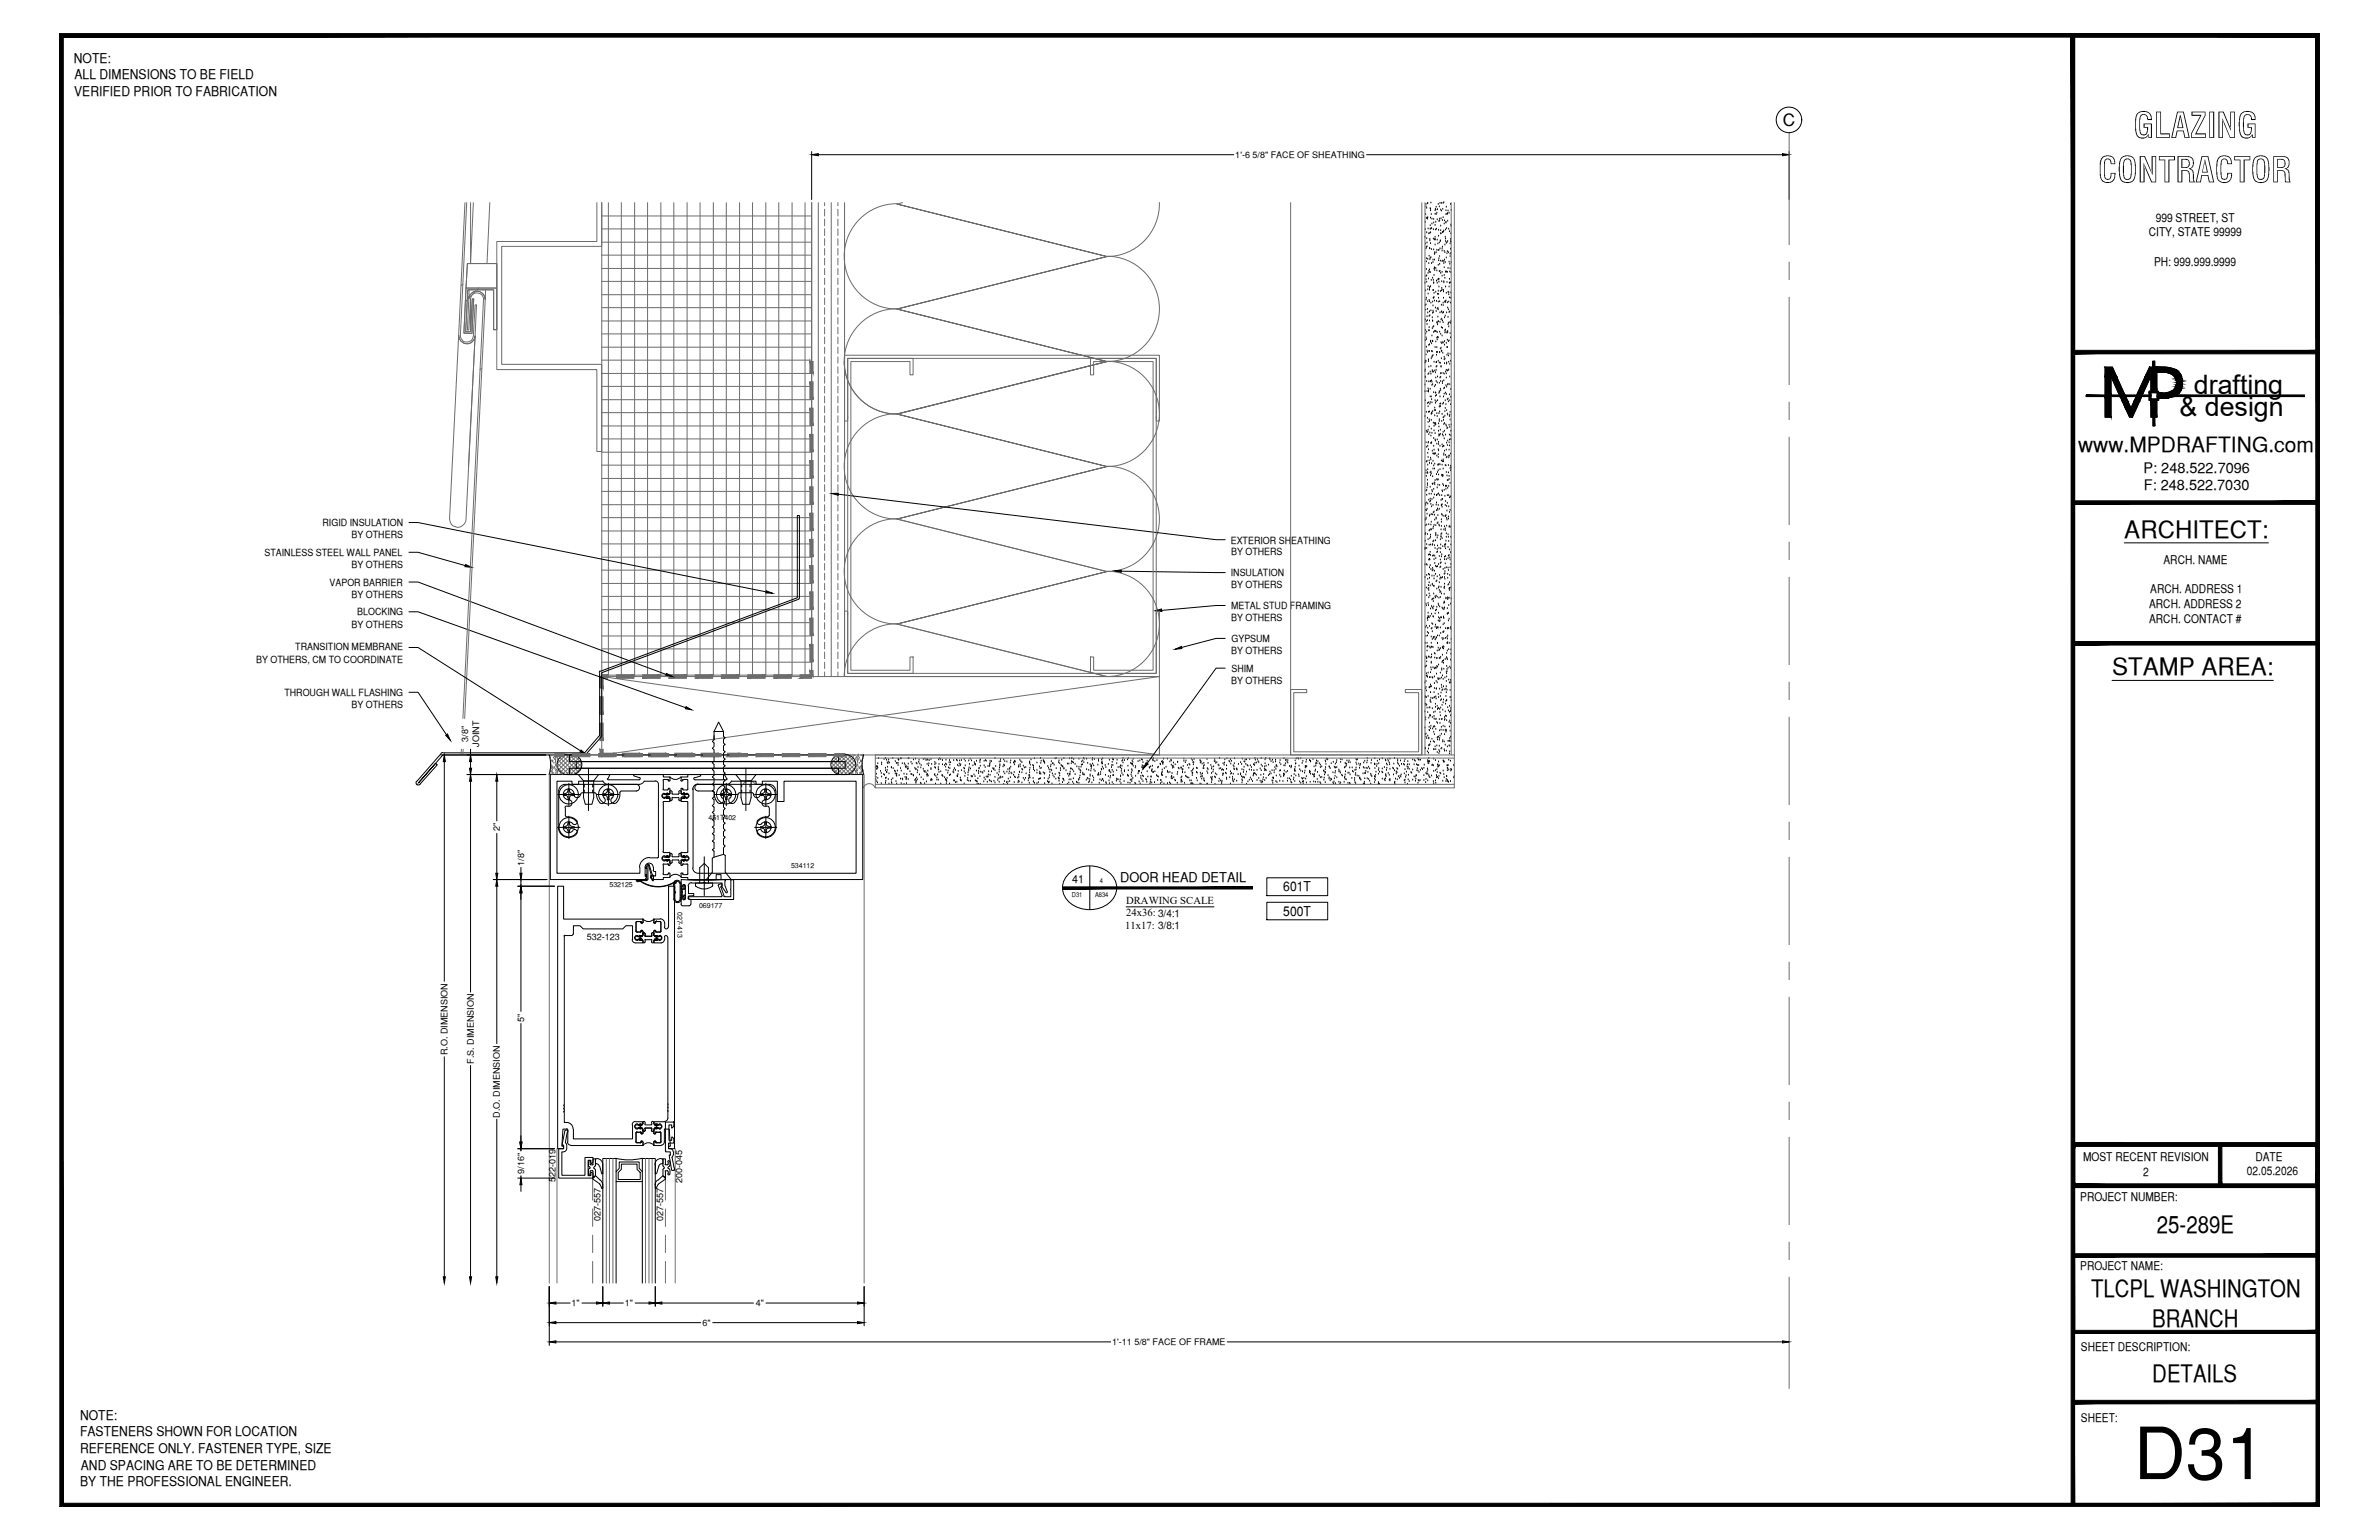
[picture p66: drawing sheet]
<svg xmlns="http://www.w3.org/2000/svg" width="432mm" height="279mm" viewBox="0 0 432 279" stroke-linecap="round" stroke-linejoin="round" font-family="sans-serif">
<defs><g id="words">
<text font-size="13.1" x="387.3" y="268.4">D31</text>
<g font-size="6.3">
<text x="387.2" y="25">GLAZING</text>
<text x="380.8" y="33.1">CONTRACTOR</text>
</g>
<g font-size="4.9">
<text x="398.2" y="71.5">drafting</text>
<text x="395.6" y="75.5">&amp; design</text>
</g>
<g font-size="4.4">
<text x="385.6" y="97.5">ARCHITECT:</text>
<text x="383.3" y="122.5">STAMP AREA:</text>
<text x="391.5" y="223.7">25-289E</text>
<text x="379.5" y="235.4">TLCPL WASHINGTON</text>
<text x="390.7" y="240.7">BRANCH</text>
<text x="390.7" y="250.7">DETAILS</text>
</g>
<text font-size="3.8" x="377.2" y="82">www.MPDRAFTING.com</text>
<text font-size="3.1" x="323.6" y="22.9">C</text>
<g font-size="2.6">
<text x="389.1" y="85.8">P: 248.522.7096</text>
<text x="389.1" y="89">F: 248.522.7030</text>
</g>
<g font-size="2.4">
<text x="13.4" y="11.4">NOTE:</text>
<text x="13.5" y="17.4">VERIFIED PRIOR TO FABRICATION</text>
<text x="13.5" y="14.4">ALL DIMENSIONS TO BE FIELD</text>
<text x="203.3" y="160">DOOR HEAD DETAIL</text>
<text x="232.9" y="161.7">601T</text>
<text x="232.9" y="166.2">500T</text>
<text x="14.5" y="257.6">NOTE:</text>
<text x="14.5" y="260.6">FASTENERS SHOWN FOR LOCATION</text>
<text x="14.5" y="263.7">REFERENCE ONLY. FASTENER TYPE, SIZE</text>
<text x="14.5" y="269.6">BY THE PROFESSIONAL ENGINEER.</text>
<text x="14.7" y="266.6">AND SPACING ARE TO BE DETERMINED</text>
</g>
<g font-size="2.2">
<text x="391.3" y="40.2">999 STREET, ST</text>
<text x="390" y="42.9">CITY, STATE 99999</text>
<text x="391" y="48.2">PH: 999.999.9999</text>
<text x="390.3" y="107.6">ARCH. ADDRESS 1</text>
<text x="392.7" y="102.3">ARCH. NAME</text>
<text x="390.1" y="110.3">ARCH. ADDRESS 2</text>
<text x="390.1" y="113">ARCH. CONTACT #</text>
<text x="378.1" y="210.6">MOST RECENT REVISION</text>
<text x="389" y="213.3">2</text>
<text x="407.8" y="213.2">02.05.2026</text>
<text x="409.4" y="210.6">DATE</text>
<text x="377.6" y="217.8">PROJECT NUMBER:</text>
<text x="377.6" y="230.4">PROJECT NAME:</text>
<text x="377.7" y="245.2">SHEET DESCRIPTION:</text>
<text x="377.7" y="257.9">SHEET:</text>
</g>
<text font-size="2" x="194.6" y="160.1">41</text>
<g font-size="1.9">
<text x="204.4" y="164.1">DRAWING SCALE</text>
<text x="204.4" y="166.2">24x36: 3/4:1</text>
<text x="204.2" y="168.5">11x17: 3/8:1</text>
</g>
<g font-size="1.8">
<text x="58.5" y="95.4">RIGID INSULATION</text>
<text x="48" y="100.8">STAINLESS STEEL WALL PANEL</text>
<text x="63.8" y="97.7">BY OTHERS</text>
<text x="223.4" y="98.6">EXTERIOR SHEATHING</text>
<text x="223.5" y="100.8">BY OTHERS</text>
<text x="59.8" y="106.3">VAPOR BARRIER</text>
<text x="63.8" y="103.1">BY OTHERS</text>
<text x="223.4" y="104.5">INSULATION</text>
<text x="223.5" y="106.7">BY OTHERS</text>
<text x="63.8" y="108.5">BY OTHERS</text>
<text x="63.8" y="113.9">BY OTHERS</text>
<text x="64.8" y="111.6">BLOCKING</text>
<text x="223.5" y="110.5">METAL STUD FRAMING</text>
<text x="223.5" y="112.7">BY OTHERS</text>
<text x="53.6" y="118">TRANSITION MEMBRANE</text>
<text x="223.5" y="118.7">BY OTHERS</text>
<text x="223.5" y="116.5">GYPSUM</text>
<text x="46.5" y="120.2">BY OTHERS, CM TO COORDINATE</text>
<text x="223.5" y="124.1">BY OTHERS</text>
<text x="223.5" y="121.9">SHIM</text>
<text x="51.6" y="126.2">THROUGH WALL FLASHING</text>
<text x="63.8" y="128.5">BY OTHERS</text>
</g>
<g font-size="1.6">
<text x="224.2" y="28.6">1'-6 5/8&quot; FACE OF SHEATHING</text>
<text x="85" y="134.6" transform="rotate(-90 85 134.6)">3/8&quot;</text>
<text x="87" y="135.5" transform="rotate(-90 87 135.5)">JOINT</text>
<text x="90.7" y="150.8" transform="rotate(-90 90.7 150.8)">2&quot;</text>
<text x="95.1" y="157.1" transform="rotate(-90 95.1 157.1)">1/8&quot;</text>
<text x="106.5" y="170.6">532-123</text>
<text x="95.1" y="185.4" transform="rotate(-90 95.1 185.4)">5&quot;</text>
<text x="81.2" y="191.5" transform="rotate(-90 81.2 191.5)">R.O. DIMENSION</text>
<text x="86" y="193" transform="rotate(-90 86 193)">F.S. DIMENSION</text>
<text x="90.7" y="202.8" transform="rotate(-90 90.7 202.8)">D.O. DIMENSION</text>
<text x="95.1" y="213" transform="rotate(-90 95.1 213)">9/16&quot;</text>
<text x="100.8" y="214.4" transform="rotate(-90 100.8 214.4)">522-019</text>
<text x="123.8" y="214.6" transform="rotate(-90 123.8 214.6)">200-045</text>
<text x="109" y="221.5" transform="rotate(-90 109 221.5)">027-557</text>
<text x="120.4" y="221.5" transform="rotate(-90 120.4 221.5)">027-557</text>
<text x="103.8" y="237">1&quot;</text>
<text x="113.4" y="237">1&quot;</text>
<text x="137.2" y="237">4&quot;</text>
<text x="127.5" y="240.5">6&quot;</text>
<text x="201.9" y="244">1'-11 5/8&quot; FACE OF FRAME</text>
</g>
<g font-size="1.3">
<text x="128.6" y="148.8">451T402</text>
<text x="110.6" y="160.9">532125</text>
<text x="143.6" y="157.4">534112</text>
<text x="123" y="165.4" transform="rotate(90 123 165.4)">027-413</text>
<text x="126.9" y="164.7">069177</text>
</g>
<g font-size="1.2">
<text x="199.6" y="160.1">4</text>
<text x="194.6" y="162.8">D31</text>
<text x="198.8" y="162.8">A834</text>
</g>
</g></defs>
<!-- layer: SURROUNDING CONDITIONS -->
<g fill="none" stroke="#6c6c6c" stroke-width=".18">
<path d="M84.4 36.8l-1.2 24a1.49 1.49 0 0 0 1.5 1.6 1.49 1.49 0 0 0 1.5-1.4l.3-5.7h-.3l-.3 5.7a1.18 1.18 0 0 1-1.2 1 1.18 1.18 0 0 1-1.1-1.2l1.1-24M85.4 36.8v11l.5-11M88.9 36.8l-.5 11M108.3 36.8v7h-18.1v23.3h18.1v14.8h.9v-15.8h-18.1v-21.4h18.1v-7.9v85.9l101.2 14.3M109.2 39.2h38.1M110.4 36.8v85.9M112.8 36.8v85.9M115.2 36.8v85.9M117.5 36.8v85.9M120 36.8v85.9M122.3 36.8v85.9M124.7 36.8v85.9"/>
<path d="M127.1 36.8v85.9M129.5 36.8v85.9M131.8 36.8v85.9M134.2 36.8v85.9M136.6 36.8v85.9M139 36.8v85.9M141.4 36.8v85.9M143.8 36.8v85.9M146.1 36.8v85.9M147.3 36.8v85.9M148.5 36.8v85.9M149.7 36.8v.5"/>
<path d="M149.7 38v1.2M149.7 39.8v1.2M150.9 36.8v85.9M152.1 36.8v.5M152.1 38v1.2M152.1 39.8v1.2M153.3 36.8v85.9M162.8 37a9.6 9.6 0 0 0-9.6 9.5 9.6 9.6 0 0 0 9.6 9.6M163.8 36.8l-1 .2M210.4 36.7a9.6 9.6 0 0 1-9.5 9.8M234.3 36.8v100.2M258.1 36.8v100.2"/>
<path d="M258.6 36.8v100.2M263.4 36.8v100.2M264 36.8v106.1h-105.1v-5.9h105.1M84 51.6l-.3 .2M84.6 52.3h5.6v7.5h-.6v-7.2h-4.7l-.4 7.6h.9l.3-6h.3l-.3 6.3h-1.5zM84.8 54.4l-.3 .3M84.8 47.8h5.4v12h-.6v-7.2h-4.7l-.4 7.6h.9l.3-6h.3l-.3 6.3h-1.5zM84.8 47.8h5.4v4.5h-5.6zM85.2 52.6l-.1 1.6a1.49 1.49 0 0 1 1.5-1.4 1.49 1.49 0 0 1 1.5 1.6v-1.8M85.4 54.2v6M85.6 53.2a1.48 1.48 0 0 1 1.6-.2 1.48 1.48 0 0 1 .9 1.4l-4.1 82.6h-.3l4.1-82.6a1.18 1.18 0 0 0-1.2-1.3 1.18 1.18 0 0 0-1.2 1.1l-.3 5.7h-.3l.3-5.7 .1-.4zM85.6 53.6l-.4 .4"/>
<path d="M86.4 52.8l-.6 .6M86.9 52.3l-.3 .3M109.2 58.2h38.1M109.2 55.8h38.1M109.2 53.5h38.1M109.2 51.1h38.1M109.2 48.7h38.1M109.2 46.3h38.1M109.2 43.9h38.1M109.2 41.5h38.1M149.7 41.5v1.2M149.7 43.3v1.2"/>
<path d="M149.7 45.1v1.2M149.7 46.9v1.2M149.7 48.7v1.1M149.7 50.5v1.1M149.7 52.3v1.2M149.7 54v1.2M149.7 55.8v1.2M149.7 57.6v1.2M149.7 59.4v1.2M152.1 41.5v1.2M152.1 43.3v1.2M152.1 45.1v1.2"/>
<path d="M152.1 46.9v1.2M152.1 48.7v1.1M152.1 50.5v1.1M152.1 52.3v1.2M152.1 54v1.2M152.1 55.8v1.2M152.1 57.6v1.2M152.1 59.4v1.2M162.8 56a9.6 9.6 0 0 0-9.6 9.6 9.6 9.6 0 0 0 9.6 9.5 9.6 9.6 0 0 1-9.6-9.5M162.8 56.1l38.1-9.6-38.1 9.6M200.9 46.5a9.6 9.6 0 0 1 9.5 9.5 9.6 9.6 0 0 1-9.5 9.6M200.9 46.5l-38.1-9.5 38.1 9.5"/>
<path d="M83.2 60.8a1.49 1.49 0 0 0 1.5 1.6 1.49 1.49 0 0 0 1.5-1.4l-1.6 33.2a1.49 1.49 0 0 1-1.6 1.5 1.49 1.49 0 0 1-1.4-1.6zM86.2 61l-1.2 23.7M87.4 66.8l-.3 .3M109.2 79.6h38.1M109.2 77.3h38.1M109.2 74.9h38.1M109.2 72.5h38.1M109.2 70.1h38.1M109.2 67.8h38.1M109.2 65.3h38.1M109.2 63h38.1M109.2 60.6h38.1"/>
<path d="M147 65.6h.6M149.7 61.2v1.2M149.7 63v1.1M149.7 64.8v1.1M149.7 66.5v1.3M149.7 68.3v1.2M149.7 70.1v1.2M149.7 71.9v1.2M149.7 73.7v1.2M149.7 75.4v1.2M149.7 77.3v1.1M149.7 79.1v1.1"/>
<path d="M152.1 61.2v1.2M152.1 63v1.1M152.1 64.8v1.1M152.1 66.5v1.3M152.1 68.3v1.2M152.1 70.1v1.2M152.1 71.9v1.2M152.1 73.7v1.2M152.1 75.4v1.2M152.1 77.3v1.1M152.1 79.1v1.1M153.9 65h11.8v3h-.5v-2.4h-10.8v56h10.8v-2.4h.5v3h-11.8z"/>
<path d="M153.9 75.8v.6h-.6v-11.9h57.1v11.9h-.5v-.6M153.9 75.8v-10.8h56v10.8M153.9 75.8h.1M162.8 75.1a9.6 9.6 0 0 0-9.6 9.5 9.6 9.6 0 0 0 9.6 9.6M162.8 75.1l38.1-9.5-38.1 9.5M197.9 65h12v57.2h-12v-3h.6v2.4h10.8v-56h-10.8v2.4h-.6zM200.9 65.5a9.6 9.6 0 0 1 9.5 9.6 9.6 9.6 0 0 1-9.5 9.5M200.9 65.6l-38.1-9.5 38.1 9.5M200.9 65.6l-38.1 9.5M209.9 75.8h.1M109.2 98.7h38.1M109.2 96.3h38.1"/>
<path d="M109.2 93.9h38.1M109.2 91.6h38.1M109.2 89.2h38.1M109.2 86.8h38.1M109.2 84.4h38.1M109.2 82h38.1M149.7 80.8v1.2M149.7 82.6v1.2M149.7 84.4v1.2M149.7 86.2v1.2M149.7 87.9v1.3M149.7 89.7v1.2"/>
<path d="M149.7 91.6v1.1M149.7 93.3v1.2M149.7 95.1v1.2M149.7 96.9v1.2M149.7 98.7v1.2M152.1 80.8v1.2M152.1 82.6v1.2M152.1 84.4v1.2M152.1 86.2v1.2M152.1 87.9v1.3M152.1 89.7v1.2M152.1 91.6v1.1"/>
<path d="M152.1 93.3v1.2M152.1 95.1v1.2M152.1 96.9v1.2M152.1 98.7v1.2M162.8 94.1a9.6 9.6 0 0 0-9.6 9.6 9.6 9.6 0 0 0 9.6 9.5M162.8 94.2l38.1-9.6-38.1 9.6M162.8 94.2l38.1 9.5M200.9 84.6a9.6 9.6 0 0 1 9.5 9.5 9.6 9.6 0 0 1-9.5 9.6M200.9 84.6l-38.1-9.5 38.1 9.5M109.2 117.7h38.1M109.2 115.4h38.1M109.2 113h38.1"/>
<path d="M109.2 110.6h38.1M109.2 108.2h38.1M109.2 105.9h38.1M109.2 103.4h38.1M109.2 101.1h38.1M149.7 100.5v1.2M149.7 102.2v1.2M149.7 104v1.2M149.7 105.9v1.1M149.7 107.6v1.2M149.7 109.4v1.2M149.7 111.2v1.2"/>
<path d="M149.7 113v1.2M149.7 114.7v1.3M149.7 116.5v1.2M149.7 118.3v1.2M152.1 100.5v1.2M152.1 102.2v1.2M152.1 104v1.2M152.1 105.9v1.1M152.1 107.6v1.2M152.1 109.4v1.2M152.1 111.2v1.2M152.1 113v1.2"/>
<path d="M152.1 114.7v1.3M152.1 116.5v1.2M152.1 118.3v1.2M153.9 111.4v-.5h-.6v11.8h57.1v-11.8h-.5v.5M153.9 111.4v10.8h56v-10.8M153.9 111.4h.1M162.8 113.2a9.6 9.6 0 0 0-9.6 9.5M162.8 113.2l38.1-9.5-38.1 9.5M162.8 113.2l38.1 9.5M200.9 103.6a9.6 9.6 0 0 1 9.5 9.6 9.6 9.6 0 0 1-9.5 9.5M209.9 111.4h.1M101.2 138.5l2.1 2"/>
<path d="M101.2 139.1l2.2-2.1 2.2 2.2-1.3 1.3M101.2 139.3l1.2 1.2M101.3 137.9l2.7 2.6M101.7 137.5l2.9 2.9M102.1 137.2l2.9 2.9M102.6 137l-1.4 1.4M102.7 137l2.6 2.7M104.1 137l-2.7 2.6M104.1 137l1.5 1.5M104.6 137.2l-2.9 2.9M105.1 137.5l-2.9 2.9M105.4 137.9l-2.7 2.6"/>
<path d="M105.6 138.4l-2.1 2.1M109.2 122.7h101.2v14.3h-101.2zM109.2 122.5h38.1M109.2 120.1h38.1M149.7 120.1v1.2M149.7 121.9v.8M150.9 138.5l1.5-1.5 2.7 2.6M150.9 138.4l2.1 2.1M151.1 137.9l2.6 2.6M151.4 137.5l3 2.9M151.9 137.2l2.8 2.9M152.1 120.1v1.2"/>
<path d="M152.1 121.9v.8M153.2 136.7v.6M153.9 137l-2.8 2.7M153.9 137l1.4 1.4M154.4 137.2l-2.9 2.9M154.8 137.5l-2.8 2.9M155.1 137.9l-2.6 2.6M155.3 139.3l-1.2 1.2M155.3 139.1l-2.1-2.1-2.3 2.2 1.4 1.3M155.3 138.5l-2 2M158.9 137.5h105.1M210.4 122.7l-101.2 14.3"/>
<path d="M234.3 125.1h2.9v.6h-2.4v10.7h22.7v-10.7h-2.4v-.6h3v11.9h-23.8zM134.9 142.3a1.3 1.3 0 0 1 2.2 0M156.7 142.9a1.11 1.11 0 0 1 1.1-.7 1.11 1.11 0 0 1 1 .7M158.9 142.3h105.1"/>
</g>
<g fill="none" stroke="#000" stroke-width=".18">
<path d="M258.8 38.9h.1M258.8 37.5h.1M258.8 37.1h.1M258.9 39.6h.1M259 37.8h.1M259 39.6h.1M259.1 39.8h.1M259.1 37h.1M259.1 36.9h.1M259.1 39.5h.1M259.6 37.8h.1M259.7 39.6h.1"/>
<path d="M259.7 38.2h.1M259.7 38h.1M259.7 36.8h.1M259.8 38.9h.1M259.9 39.8h.1M260.2 39.8h.1M260.5 38.9h.1M260.5 38.2h.1M260.5 38h.1M260.6 38.1h.1M260.7 38.9h.1M260.7 37.6h.1"/>
<path d="M260.8 38.7h.1M260.9 39.9h.1M260.9 38h.1M261 37.1h.1M261.2 37.5h.1M261.3 39.8h.1M261.4 36.9h.1M261.5 38.1h.1M261.6 39.7h.1M261.6 38.3h.1M261.6 36.9h.1M261.9 38h.1"/>
<path d="M261.9 39.5h.1M261.9 36.9h.1M262.1 36.8h.1M262.4 38.9h.1M262.4 38.2h.1M262.5 37.6h.1M262.6 38.9h.1M262.7 38.9h.1M262.8 38.7h.1M262.8 38.3h.1M263 38.7h.1M263.3 37.1h.1"/>
<path d="M263.4 38.2h.1M258.6 43.1h.1M258.6 51.4h.1M258.7 41.7h.1M258.7 40.3h.1M258.7 58h.1M258.7 55.4h.1M258.8 59.9h.1M258.8 56.3h.1M258.8 44.3h.1M258.8 52.8h.1M258.8 54.4h.1"/>
<path d="M258.8 50.7h.1M258.8 45.1h.1M258.8 55.3h.1M258.8 50.2h.1M258.9 48.9h.1M258.9 58.4h.1M258.9 54.1h.1M258.9 47.5h.1M258.9 44.9h.1M259 43.3h.1M259 51.2h.1M259 46.9h.1"/>
<path d="M259 50h.1M259 42.2h.1M259 58.9h.1M259 57.5h.1M259 44.1h.1M259 44.8h.1M259.1 56.1h.1M259.1 58.2h.1M259.1 54.7h.1M259.1 52.6h.1M259.1 47.1h.1M259.1 56.8h.1"/>
<path d="M259.2 53.3h.1M259.2 52h.1M259.2 41.5h.1M259.2 49.6h.1M259.3 50.6h.1M259.3 49.2h.1M259.3 47.8h.1M259.3 42.4h.1M259.4 46.5h.1M259.4 54.5h.1M259.4 59.4h.1M259.4 57.4h.1"/>
<path d="M259.5 45.1h.1M259.5 58.2h.1M259.5 52.6h.1M259.5 49h.1M259.5 56.6h.1M259.5 52.3h.1M259.5 54.7h.1M259.5 43.7h.1M259.5 42.4h.1M259.5 47.1h.1M259.5 43.4h.1M259.5 49.4h.1"/>
<path d="M259.5 57.3h.1M259.5 52.1h.1M259.6 41h.1M259.6 41.6h.1M259.6 49.5h.1M259.6 46.9h.1M259.7 42.2h.1M259.7 52h.1M259.7 44.2h.1M259.7 56.4h.1M259.7 55h.1M259.7 46.7h.1"/>
<path d="M259.7 41.5h.1M259.8 50.9h.1M259.8 45.3h.1M259.8 47.8h.1M259.8 41.5h.1M259.9 40.6h.1M260 59.6h.1M260 57.7h.1M260 58.2h.1M260 56.8h.1M260 58.3h.1M260 54.8h.1"/>
<path d="M260 50.5h.1M260.1 55.5h.1M260.1 56.5h.1M260.1 52.7h.1M260.1 47.2h.1M260.1 47.6h.1M260.1 59.4h.1M260.2 54.1h.1M260.2 52.7h.1M260.2 50.9h.1M260.2 41.7h.1M260.2 43.4h.1"/>
<path d="M260.2 56.7h.1M260.2 51.3h.1M260.2 45.3h.1M260.2 40.4h.1M260.2 59.2h.1M260.2 51.4h.1M260.3 50h.1M260.3 53.2h.1M260.3 54h.1M260.3 48.8h.1M260.3 48.6h.1M260.3 47.2h.1"/>
<path d="M260.3 54.6h.1M260.3 46.2h.1M260.3 43.5h.1M260.4 45.8h.1M260.4 49.1h.1M260.4 46h.1M260.4 48.7h.1M260.5 44.4h.1M260.5 43.1h.1M260.5 43.6h.1M260.5 43.4h.1M260.5 40.9h.1"/>
<path d="M260.5 41.7h.1M260.5 55.9h.1M260.6 40.3h.1M260.6 53h.1M260.6 48.7h.1M260.7 56.5h.1M260.7 45.8h.1M260.7 54.7h.1M260.7 51h.1M260.7 41.6h.1M260.8 49.1h.1M260.8 45.4h.1"/>
<path d="M260.8 58.5h.1M260.9 43.6h.1M260.9 51.4h.1M260.9 58.7h.1M260.9 56.1h.1M260.9 58.9h.1M260.9 53.4h.1M261 57.5h.1M261 58.4h.1M261 44.3h.1M261 55.9h.1M261 50.8h.1"/>
<path d="M261 56.2h.1M261 54.8h.1M261 52.8h.1M261 48.1h.1M261 45.5h.1M261.1 53.4h.1M261.1 47.3h.1M261.1 41.8h.1M261.1 58.4h.1M261.1 54.1h.1M261.1 50.7h.1M261.1 42.9h.1"/>
<path d="M261.2 52.1h.1M261.2 50.7h.1M261.2 51.2h.1M261.2 46.9h.1M261.2 45.4h.1M261.2 40.2h.1M261.2 49.3h.1M261.2 44.1h.1M261.3 47.9h.1M261.3 46.5h.1M261.3 54.7h.1M261.3 40.1h.1"/>
<path d="M261.4 45.1h.1M261.4 58.5h.1M261.4 49.2h.1M261.4 56.8h.1M261.4 43.8h.1M261.4 52.9h.1M261.4 47.4h.1M261.4 43.7h.1M261.5 42.4h.1M261.5 41h.1M261.5 41.8h.1M261.5 49.6h.1"/>
<path d="M261.6 42.4h.1M261.6 58h.1M261.6 56.6h.1M261.6 59.4h.1M261.6 55.4h.1M261.6 52.8h.1M261.7 51.1h.1M261.7 56.6h.1M261.7 52.3h.1M261.7 57.9h.1M261.7 45.5h.1M261.7 49.4h.1"/>
<path d="M261.7 45.1h.1M261.7 52.6h.1M261.7 50.1h.1M261.7 47.4h.1M261.8 59.6h.1M261.8 58.2h.1M261.8 40h.1M261.8 44.8h.1M261.8 42.2h.1M261.9 56.8h.1M261.9 42.2h.1M261.9 47.4h.1"/>
<path d="M261.9 55.4h.1M261.9 58.5h.1M261.9 55h.1M262 54.1h.1M262 52.7h.1M262 56.7h.1M262 53h.1M262 42h.1M262.1 51.3h.1M262.1 51.1h.1M262.1 47.4h.1M262.1 41.9h.1"/>
<path d="M262.1 47.8h.1M262.1 50h.1M262.1 48.6h.1M262.1 45.6h.1M262.1 40.6h.1M262.2 47.2h.1M262.2 40.1h.1M262.2 57.7h.1M262.3 45.8h.1M262.3 44.4h.1M262.3 54.8h.1M262.3 50.5h.1"/>
<path d="M262.3 43.1h.1M262.3 54.9h.1M262.3 47.6h.1M262.3 57.3h.1M262.3 54.7h.1M262.4 41.7h.1M262.4 49.3h.1M262.4 43.8h.1M262.4 43.4h.1M262.4 59.9h.1M262.4 52.1h.1M262.4 40.3h.1"/>
<path d="M262.4 40.4h.1M262.4 54.6h.1M262.4 49.4h.1M262.5 53.2h.1M262.5 46.8h.1M262.5 44.1h.1M262.6 56.8h.1M262.6 49.3h.1M262.6 41.5h.1M262.6 51.2h.1M262.6 46h.1M262.6 44h.1"/>
<path d="M262.7 54.9h.1M262.7 49.4h.1M262.7 45.7h.1M262.8 43.8h.1M262.8 40.1h.1M262.8 55.9h.1M262.8 58.9h.1M262.8 57.6h.1M262.8 53h.1M262.8 48.7h.1M262.9 56.2h.1M262.9 58.7h.1"/>
<path d="M262.9 45.8h.1M263 54.8h.1M263 53.5h.1M263 53.1h.1M263 41.6h.1M263 59.3h.1M263 52.1h.1M263 47.6h.1M263 58.5h.1M263 56.7h.1M263.1 50.7h.1M263.1 42h.1"/>
<path d="M263.1 51.4h.1M263.1 54h.1M263.1 49.3h.1M263.1 47.9h.1M263.1 56.6h.1M263.2 46.5h.1M263.2 44.3h.1M263.2 48.8h.1M263.2 46.1h.1M263.3 45.2h.1M263.3 43.8h.1M263.3 58.7h.1"/>
<path d="M263.3 55h.1M263.3 51.3h.1M263.3 43.4h.1M263.3 42.4h.1M263.3 53.1h.1M263.3 49.5h.1M263.3 43.9h.1M263.3 58.4h.1M263.3 54.1h.1M263.3 46h.1M263.3 40.8h.1M263.4 41.1h.1"/>
<path d="M263.4 47.6h.1M258.6 69.8h.1M258.6 71.1h.1M258.6 67.4h.1M258.6 75.6h.1M258.6 65.8h.1M258.7 68.5h.1M258.7 67.1h.1M258.7 65.5h.1M258.7 61.8h.1M258.7 72.7h.1M258.7 68.4h.1"/>
<path d="M258.8 65.7h.1M258.8 60.6h.1M258.8 64.4h.1M258.8 65.5h.1M258.8 61.3h.1M258.9 63h.1M258.9 61.6h.1M258.9 74.8h.1M258.9 78.2h.1M259 60.3h.1M259 69.2h.1M259 63.7h.1"/>
<path d="M259 71.1h.1M259 78.5h.1M259.1 63.9h.1M259.1 75.9h.1M259.1 73.2h.1M259.1 78.4h.1M259.2 76.6h.1M259.2 78h.1M259.2 73.8h.1M259.2 70.5h.1M259.2 67.9h.1M259.3 74.8h.1"/>
<path d="M259.3 71.1h.1M259.3 65.6h.1M259.3 70.9h.1M259.3 73.1h.1M259.3 65.3h.1M259.3 78.9h.1M259.3 69.3h.1M259.3 60h.1M259.3 66.6h.1M259.3 67.8h.1M259.3 62.7h.1M259.4 77.5h.1"/>
<path d="M259.4 76.1h.1M259.4 63.8h.1M259.4 60h.1M259.5 74.7h.1M259.5 76.5h.1M259.5 62.5h.1M259.5 73.3h.1M259.5 78.5h.1M259.6 72h.1M259.6 70.6h.1M259.6 73h.1M259.6 67.5h.1"/>
<path d="M259.6 69.3h.1M259.7 69.2h.1M259.7 61.9h.1M259.7 62.1h.1M259.7 67.9h.1M259.7 66.5h.1M259.7 79.1h.1M259.8 65.1h.1M259.8 76.3h.1M259.8 72h.1M259.8 77.9h.1M259.8 75.2h.1"/>
<path d="M259.8 63.8h.1M259.8 62.4h.1M259.8 74.9h.1M259.8 69.1h.1M259.8 72.5h.1M259.9 61h.1M259.9 78.6h.1M259.9 73.1h.1M259.9 69.3h.1M259.9 64.8h.1M259.9 75.1h.1M259.9 69.9h.1"/>
<path d="M260 67.5h.1M260 63.8h.1M260 61.9h.1M260 67.2h.1M260 64.6h.1M260 62h.1M260 74.7h.1M260 69.8h.1M260.1 64.5h.1M260.2 76.8h.1M260.2 67.5h.1M260.2 79.6h.1"/>
<path d="M260.2 71.2h.1M260.2 60.3h.1M260.3 78.2h.1M260.3 65.7h.1M260.3 77.3h.1M260.3 76.8h.1M260.3 60.1h.1M260.3 74.5h.1M260.3 70.2h.1M260.4 75.4h.1M260.4 74h.1M260.4 67.3h.1"/>
<path d="M260.5 72.7h.1M260.5 78.7h.1M260.5 63.1h.1M260.5 79.8h.1M260.5 77.2h.1M260.5 71.3h.1M260.5 69.9h.1M260.5 76.8h.1M260.5 73.2h.1M260.5 67.6h.1M260.5 60.1h.1M260.5 74.5h.1"/>
<path d="M260.5 71.9h.1M260.6 68.6h.1M260.6 71.3h.1M260.6 62h.1M260.6 77h.1M260.7 67.2h.1M260.7 65.8h.1M260.7 60.2h.1M260.7 72.9h.1M260.7 69.2h.1M260.7 66.6h.1M260.7 64.5h.1"/>
<path d="M260.7 65.7h.1M260.7 71.8h.1M260.7 63.9h.1M260.8 63.1h.1M260.8 75.1h.1M260.8 66.5h.1M260.8 61.3h.1M260.9 61.7h.1M260.9 60.3h.1M260.9 69.5h.1M260.9 79.8h.1M260.9 75.6h.1"/>
<path d="M260.9 63.9h.1M260.9 72.7h.1M260.9 68.4h.1M260.9 61.2h.1M261 65.5h.1M261 61.3h.1M261.1 76.9h.1M261.1 78.2h.1M261.2 78.9h.1M261.2 77.5h.1M261.2 75.1h.1M261.2 71.4h.1"/>
<path d="M261.2 79.1h.1M261.2 76.1h.1M261.2 69.5h.1M261.2 65.8h.1M261.2 71.1h.1M261.2 76.5h.1M261.2 73.9h.1M261.3 74.7h.1M261.3 64h.1M261.3 60.3h.1M261.3 63.9h.1M261.3 79h.1"/>
<path d="M261.3 71.2h.1M261.4 73.3h.1M261.4 72h.1M261.4 73.7h.1M261.4 68.6h.1M261.4 70.6h.1M261.4 78.8h.1M261.4 78h.1M261.4 73.8h.1M261.4 65.9h.1M261.4 63.3h.1M261.5 69.2h.1"/>
<path d="M261.5 67.8h.1M261.5 73.3h.1M261.5 70.9h.1M261.5 68.5h.1M261.5 60.6h.1M261.6 66.5h.1M261.6 67.8h.1M261.6 62.2h.1M261.6 66.6h.1M261.6 63.2h.1M261.6 65.1h.1M261.6 63.8h.1"/>
<path d="M261.7 63.7h.1M261.7 62.4h.1M261.7 76.5h.1M261.7 61h.1M261.7 75.2h.1M261.8 78.9h.1M261.8 69.6h.1M261.8 69.3h.1M261.9 73.3h.1M261.9 64.1h.1M261.9 62.2h.1M261.9 67.8h.1"/>
<path d="M261.9 79.1h.1M261.9 78.4h.1M261.9 75.8h.1M262 76.3h.1M262 72h.1M262 73.2h.1M262.1 77h.1M262.1 69.1h.1M262.1 75.7h.1M262.1 70.5h.1M262.1 79.6h.1M262.1 71.5h.1"/>
<path d="M262.1 64.8h.1M262.1 67.9h.1M262.1 65.3h.1M262.2 78.2h.1M262.2 76.8h.1M262.2 66h.1M262.2 62h.1M262.2 70.4h.1M262.2 62.6h.1M262.3 75.5h.1M262.3 60.4h.1M262.3 74.7h.1"/>
<path d="M262.3 65.2h.1M262.3 60h.1M262.3 74.1h.1M262.3 72.7h.1M262.4 71.3h.1M262.4 78.9h.1M262.4 67.5h.1M262.4 70h.1M262.4 77.1h.1M262.4 73.4h.1M262.4 60.3h.1M262.5 68.6h.1"/>
<path d="M262.5 67.2h.1M262.5 71.6h.1M262.5 67.8h.1M262.5 62.3h.1M262.5 77.3h.1M262.6 65.8h.1M262.6 66h.1M262.6 74.5h.1M262.6 70.2h.1M262.6 64.5h.1M262.6 63.1h.1M262.6 60.5h.1"/>
<path d="M262.6 77.8h.1M262.7 61.7h.1M262.7 67.3h.1M262.7 63.1h.1M262.7 75.1h.1M262.7 72.5h.1M262.8 60.3h.1M262.8 75.3h.1M262.8 60.1h.1M262.8 77.7h.1M262.8 69.8h.1M262.8 69.7h.1"/>
<path d="M262.8 64.2h.1M262.8 72.4h.1M262.8 67.2h.1M262.9 72.9h.1M262.9 64.6h.1M262.9 62h.1M263 65.7h.1M263 67.1h.1M263 77.2h.1M263 61.8h.1M263.1 78.9h.1M263.1 71.6h.1"/>
<path d="M263.1 79.8h.1M263.1 75.6h.1M263.1 77.5h.1M263.1 75.3h.1M263.1 69.8h.1M263.1 66.1h.1M263.1 72.7h.1M263.1 68.4h.1M263.2 76.2h.1M263.2 74.8h.1M263.2 64.3h.1M263.2 60.5h.1"/>
<path d="M263.3 73.4h.1M263.3 65.5h.1M263.3 61.3h.1M263.3 72.1h.1M263.3 70.7h.1M263.3 79.1h.1M263.3 78.2h.1M263.3 79.8h.1M263.4 77.1h.1M258.6 99.5h.1M258.6 99.7h.1M258.7 98.2h.1"/>
<path d="M258.7 97h.1M258.7 94.4h.1M258.8 96.8h.1M258.8 95.4h.1M258.8 91.4h.1M258.8 92.6h.1M258.8 99.5h.1M258.8 91.7h.1M258.8 94h.1M258.8 85.9h.1M258.8 80.3h.1M258.8 85.4h.1"/>
<path d="M258.8 94.2h.1M258.8 89.1h.1M258.9 92.6h.1M258.9 86.4h.1M258.9 83.8h.1M259 91.2h.1M259 89.9h.1M259 98.8h.1M259 99.5h.1M259 95.2h.1M259 89h.1M259 81.2h.1"/>
<path d="M259 88.5h.1M259 93.3h.1M259 92.4h.1M259 83.7h.1M259.1 87.1h.1M259.1 85.7h.1M259.1 97h.1M259.1 87.8h.1M259.1 88.1h.1M259.1 84.4h.1M259.1 91.4h.1M259.1 85.9h.1"/>
<path d="M259.1 82.2h.1M259.1 85.2h.1M259.1 81h.1M259.2 83h.1M259.2 80.4h.1M259.2 97.9h.1M259.3 81.6h.1M259.3 80.3h.1M259.3 95.2h.1M259.3 90.7h.1M259.4 89.7h.1M259.4 83.6h.1"/>
<path d="M259.4 98.9h.1M259.4 96.3h.1M259.5 84.1h.1M259.5 93.7h.1M259.5 97.7h.1M259.5 93.5h.1M259.5 96.2h.1M259.5 91.1h.1M259.6 90.6h.1M259.6 88.4h.1M259.6 85.8h.1M259.7 98.9h.1"/>
<path d="M259.7 97.5h.1M259.7 97.1h.1M259.7 86.3h.1M259.7 90.9h.1M259.7 83.1h.1M259.7 96.1h.1M259.7 95.2h.1M259.7 91.5h.1M259.7 83.4h.1M259.7 85.7h.1M259.7 80.5h.1M259.8 94.7h.1"/>
<path d="M259.8 93.3h.1M259.8 89.7h.1M259.8 86h.1M259.8 80.5h.1M259.8 96.1h.1M259.8 91.9h.1M259.8 84.1h.1M259.8 80.3h.1M259.9 90.6h.1M259.9 89h.1M260 89.2h.1M260 87.8h.1"/>
<path d="M260 98.9h.1M260 81.9h.1M260 86.5h.1M260 93.4h.1M260 87.9h.1M260 98.8h.1M260.1 85.1h.1M260.1 83.7h.1M260.1 82.4h.1M260.1 95.9h.1M260.1 91.7h.1M260.1 98.3h.1"/>
<path d="M260.2 82.4h.1M260.2 95.6h.1M260.2 93h.1M260.2 81h.1M260.2 88.8h.1M260.2 84.5h.1M260.2 98.2h.1M260.2 90.4h.1M260.3 95.3h.1M260.3 81.7h.1M260.3 92.9h.1M260.3 87.8h.1"/>
<path d="M260.3 99h.1M260.3 93.5h.1M260.3 89.8h.1M260.3 85.1h.1M260.3 82.4h.1M260.4 87.9h.1M260.4 84.2h.1M260.4 94.4h.1M260.4 87.6h.1M260.5 99.5h.1M260.5 82.4h.1M260.5 87.2h.1"/>
<path d="M260.5 82.3h.1M260.5 98.1h.1M260.5 80h.1M260.6 96.8h.1M260.6 95.4h.1M260.6 97.2h.1M260.6 97h.1M260.7 94h.1M260.7 91.6h.1M260.7 94.2h.1M260.7 92.6h.1M260.7 91.2h.1"/>
<path d="M260.7 86.1h.1M260.7 89.9h.1M260.8 89.9h.1M260.8 80.6h.1M260.8 87h.1M260.8 82.7h.1M260.9 88.5h.1M260.9 87.1h.1M260.9 99.7h.1M260.9 97.6h.1M260.9 95h.1M260.9 85.7h.1"/>
<path d="M260.9 99.1h.1M260.9 92.3h.1M261 84.4h.1M261 97.2h.1M261 93.5h.1M261 88h.1M261 92.6h.1M261 94.9h.1M261 89.7h.1M261 83h.1M261 81.6h.1M261 91.7h.1"/>
<path d="M261 82.5h.1M261 85.4h.1M261 87.1h.1M261.1 80.3h.1M261.1 86.2h.1M261.1 80.6h.1M261.1 89.6h.1M261.1 81.8h.1M261.2 99.5h.1M261.2 95.2h.1M261.2 84.3h.1M261.2 95.4h.1"/>
<path d="M261.2 92.4h.1M261.3 89.9h.1M261.3 88.1h.1M261.4 84.3h.1M261.4 85.2h.1M261.4 81h.1M261.4 97.9h.1M261.5 98.9h.1M261.5 99.6h.1M261.6 97.5h.1M261.6 96.1h.1M261.6 97.3h.1"/>
<path d="M261.6 90.8h.1M261.6 97h.1M261.6 94.7h.1M261.6 95.5h.1M261.6 91.8h.1M261.6 83.6h.1M261.6 94.3h.1M261.6 91.7h.1M261.7 93.3h.1M261.7 89.9h.1M261.7 86.2h.1M261.7 96.8h.1"/>
<path d="M261.7 92h.1M261.7 90.6h.1M261.7 84.4h.1M261.7 80.7h.1M261.7 97.7h.1M261.7 93.5h.1M261.7 91.6h.1M261.7 89h.1M261.7 86.4h.1M261.8 89.2h.1M261.8 90.6h.1M261.8 83.8h.1"/>
<path d="M261.8 81.1h.1M261.9 87.9h.1M261.9 86.5h.1M261.9 99.2h.1M261.9 86.3h.1M261.9 86.2h.1M261.9 85.1h.1M261.9 93.7h.1M261.9 83.4h.1M262 83.8h.1M262 88.1h.1M262 81h.1"/>
<path d="M262.1 82.4h.1M262.1 81h.1M262.1 82.6h.1M262.1 96.1h.1M262.1 89h.1M262.2 95.6h.1M262.2 81.9h.1M262.3 99.3h.1M262.3 90h.1M262.3 98.9h.1M262.3 93.7h.1M262.3 84.5h.1"/>
<path d="M262.3 95.9h.1M262.3 91.7h.1M262.3 96.3h.1M262.4 99.6h.1M262.4 88.2h.1M262.4 82.6h.1M262.4 98.8h.1M262.4 91h.1M262.4 98.2h.1M262.4 88.8h.1M262.4 84.5h.1M262.4 93.5h.1"/>
<path d="M262.4 88.3h.1M262.5 96.8h.1M262.5 97.5h.1M262.5 81.7h.1M262.5 85.7h.1M262.5 83.1h.1M262.6 95.4h.1M262.6 94h.1M262.6 91.9h.1M262.6 88.2h.1M262.6 80.4h.1M262.6 92.7h.1"/>
<path d="M262.6 86.4h.1M262.6 94.4h.1M262.6 82.9h.1M262.7 91.3h.1M262.7 89.9h.1M262.7 80.8h.1M262.7 87.2h.1M262.8 88.6h.1M262.8 80h.1M262.8 87.2h.1M262.8 99.3h.1M262.8 97h.1"/>
<path d="M262.9 85.8h.1M262.9 84.5h.1M262.9 97.5h.1M262.9 93.8h.1M262.9 94.2h.1M263 83.1h.1M263 91.9h.1M263 88.3h.1M263 89.9h.1M263 98.2h.1M263 81.7h.1M263 80.3h.1"/>
<path d="M263 86.4h.1M263 82.7h.1M263 87h.1M263 95.6h.1M263.1 80.9h.1M263.1 99.8h.1M263.1 93h.1M263.1 90.3h.1M263.1 95.5h.1M263.2 95.7h.1M263.2 92.6h.1M263.2 87.7h.1"/>
<path d="M263.2 85h.1M263.3 90.2h.1M263.3 84.6h.1M263.3 85.4h.1M263.3 82.4h.1M263.3 98.9h.1M263.3 97.5h.1M263.3 84.9h.1M258.6 102.5h.1M258.6 104.8h.1M258.7 116.7h.1M258.8 113.9h.1"/>
<path d="M258.8 119.2h.1M258.8 115.4h.1M258.8 109.6h.1M258.9 113.6h.1M258.9 109.9h.1M258.9 106.7h.1M258.9 102.4h.1M259 119.5h.1M259 108.1h.1M259 104.4h.1M259 119.4h.1M259 118.1h.1"/>
<path d="M259 116.7h.1M259 102.6h.1M259 117.4h.1M259.1 115.4h.1M259.1 112.3h.1M259.1 114.7h.1M259.1 112.1h.1M259.1 114h.1M259.1 112.6h.1M259.1 117.3h.1M259.1 105.1h.1M259.2 111.3h.1"/>
<path d="M259.2 111.8h.1M259.2 109.5h.1M259.2 106.9h.1M259.3 109.9h.1M259.3 106.2h.1M259.3 100.7h.1M259.3 119.2h.1M259.3 114.9h.1M259.3 112h.1M259.3 104.2h.1M259.3 108.5h.1M259.3 107.1h.1"/>
<path d="M259.3 106.7h.1M259.3 101.6h.1M259.4 105.7h.1M259.4 119.3h.1M259.4 112.1h.1M259.4 107.8h.1M259.5 104.3h.1M259.5 103h.1M259.5 113.7h.1M259.5 104.9h.1M259.5 100.6h.1M259.5 101.5h.1"/>
<path d="M259.5 101.6h.1M259.5 117.4h.1M259.5 108.1h.1M259.6 100.2h.1M259.6 111.8h.1M259.6 106.3h.1M259.6 102.6h.1M259.6 117.6h.1M259.7 100.8h.1M259.7 110.5h.1M259.7 103.3h.1M259.7 119.4h.1"/>
<path d="M259.8 115.6h.1M259.8 116.7h.1M259.8 114.1h.1M259.8 118.8h.1M259.8 110h.1M259.8 117.4h.1M259.8 119.3h.1M259.8 111.4h.1M259.9 117.4h.1M259.9 104.5h.1M259.9 113.2h.1M259.9 114h.1"/>
<path d="M259.9 108.8h.1M260 116h.1M260 114.6h.1M260 110.3h.1M260 106h.1M260 106.2h.1M260 103.6h.1M260 113.3h.1M260 103.1h.1M260 108.7h.1M260 100.9h.1M260.1 111.9h.1"/>
<path d="M260.1 110.5h.1M260.1 117.5h.1M260.1 103.4h.1M260.2 109.2h.1M260.2 115.6h.1M260.2 112h.1M260.2 115.8h.1M260.2 107.8h.1M260.2 110.1h.1M260.2 106.4h.1M260.2 100.8h.1M260.2 108.6h.1"/>
<path d="M260.3 106.4h.1M260.3 105h.1M260.3 104.5h.1M260.3 101.5h.1M260.3 103.6h.1M260.3 118.6h.1M260.4 102.2h.1M260.4 100.9h.1M260.4 119.4h.1M260.4 115.6h.1M260.5 113.8h.1M260.5 108.3h.1"/>
<path d="M260.5 111.4h.1M260.5 118.7h.1M260.5 116.1h.1M260.5 102.7h.1M260.5 108.5h.1M260.5 104.2h.1M260.5 113.4h.1M260.5 110.8h.1M260.6 101.3h.1M260.6 116h.1M260.7 108.1h.1M260.7 105.5h.1"/>
<path d="M260.7 115.7h.1M260.7 114h.1M260.7 110.7h.1M260.7 102.9h.1M260.8 119.5h.1M260.8 119.4h.1M260.8 113.9h.1M260.8 110.2h.1M260.8 106.9h.1M260.8 105.4h.1M260.8 100.3h.1M260.9 118.1h.1"/>
<path d="M260.9 108.3h.1M260.9 104.6h.1M260.9 116.8h.1M260.9 115.4h.1M260.9 102.8h.1M260.9 116.7h.1M260.9 100.1h.1M261 114h.1M261 113.9h.1M261 112.6h.1M261 117.6h.1M261 109.6h.1"/>
<path d="M261.1 111.3h.1M261.1 109.9h.1M261.1 112.1h.1M261.1 106.7h.1M261.1 102.4h.1M261.2 108.5h.1M261.2 106.5h.1M261.2 118h.1M261.2 107.1h.1M261.2 105.7h.1M261.2 101h.1M261.2 119.4h.1"/>
<path d="M261.2 115.4h.1M261.2 112.8h.1M261.3 104.4h.1M261.3 112.3h.1M261.3 117.9h.1M261.3 110.1h.1M261.4 103h.1M261.4 119.5h.1M261.4 105.1h.1M261.4 112.6h.1M261.4 107.5h.1M261.4 101.6h.1"/>
<path d="M261.4 100.3h.1M261.4 117.7h.1M261.4 113.9h.1M261.4 108.4h.1M261.4 104.8h.1M261.4 102.2h.1M261.5 112.1h.1M261.5 102.9h.1M261.5 119.3h.1M261.5 114.9h.1M261.5 107.4h.1M261.6 106.6h.1"/>
<path d="M261.6 102.1h.1M261.6 101h.1M261.6 112.1h.1M261.6 107.8h.1M261.7 104.9h.1M261.7 100.6h.1M261.7 115.8h.1M261.7 110.3h.1M261.8 118.9h.1M261.8 117.5h.1M261.8 104.8h.1M261.8 117.6h.1"/>
<path d="M261.9 116.1h.1M261.9 110.5h.1M261.9 114.7h.1M261.9 113.3h.1M261.9 103.3h.1M261.9 117.3h.1M262 112h.1M262 117.7h.1M262 119.9h.1M262 112.1h.1M262.1 110.6h.1M262.1 115.9h.1"/>
<path d="M262.1 112.2h.1M262.1 117.4h.1M262.1 114.6h.1M262.1 109.5h.1M262.1 109.2h.1M262.1 107.8h.1M262.1 110.4h.1M262.1 106.6h.1M262.1 113.2h.1M262.1 106.8h.1M262.1 104.2h.1M262.2 106.5h.1"/>
<path d="M262.2 104.8h.1M262.2 101.1h.1M262.2 110.3h.1M262.2 106h.1M262.2 109.3h.1M262.2 101.5h.1M262.3 105.1h.1M262.3 103.7h.1M262.3 103.1h.1M262.3 104.1h.1M262.3 102.3h.1M262.3 119.6h.1"/>
<path d="M262.4 101h.1M262.4 114h.1M262.4 115.8h.1M262.4 108.5h.1M262.4 108.6h.1M262.5 103h.1M262.5 101.5h.1M262.6 118.6h.1M262.6 119.3h.1M262.6 119.5h.1M262.6 115.6h.1M262.6 116.7h.1"/>
<path d="M262.7 118.1h.1M262.7 119.7h.1M262.7 116h.1M262.7 110.4h.1M262.7 111.4h.1M262.7 114h.1M262.8 116.8h.1M262.8 115.4h.1M262.8 114.1h.1M262.8 104.9h.1M262.8 108.5h.1M262.8 104.2h.1"/>
<path d="M262.8 116.6h.1M262.8 108.8h.1M262.8 114h.1M262.8 108.6h.1M262.8 103.1h.1M262.8 101.3h.1M262.8 111.3h.1M262.8 106.2h.1M262.9 112.6h.1M262.9 111.3h.1M262.9 103.5h.1M262.9 100.9h.1"/>
<path d="M263 109.9h.1M263 117.9h.1M263 114h.1M263 106h.1M263 108.5h.1M263 112.3h.1M263 106.9h.1M263 100.8h.1M263.1 107.1h.1M263.1 105.7h.1M263.1 106.7h.1M263.1 104.4h.1"/>
<path d="M263.1 101.2h.1M263.1 116.7h.1M263.2 103h.1M263.2 101.6h.1M263.3 100.3h.1M263.3 119.8h.1M263.3 113.9h.1M263.3 109.6h.1M263.3 117.9h.1M263.3 114.2h.1M263.3 106.7h.1M263.3 102.4h.1"/>
<path d="M263.3 118.7h.1M263.4 108.6h.1M263.4 116h.1M158.9 139.3h.1M159.1 139.1h.1M159.1 139.6h.1M159.2 139.5h.1M159.2 139.2h.1M159.3 139.1h.1M159.3 139.3h.1M159.3 138.6h.1M159.4 137.6h.1"/>
<path d="M159.8 140h.1M160 138.4h.1M160 138.7h.1M160.5 137.8h.1M160.7 139.4h.1M160.7 137.6h.1M160.7 139.8h.1M160.9 137.9h.1M161 139.8h.1M161 138.4h.1M161.1 139.2h.1M161.2 138.6h.1"/>
<path d="M161.2 138.2h.1M161.3 137.9h.1M161.4 138.4h.1M161.8 139.3h.1M162.1 137.6h.1M162.1 139.4h.1M162.4 139.9h.1M162.5 138.2h.1M162.7 138.5h.1M162.8 138.5h.1M162.9 139.9h.1M163 138.9h.1"/>
<path d="M163 138.5h.1M163 137.7h.1M163.1 137.9h.1M163.4 139.4h.1M163.4 137.7h.1M163.6 137.7h.1M163.6 139.9h.1M163.8 138.6h.1M164.1 138.6h.1M164.3 138.8h.1M164.3 139.2h.1M164.5 139.1h.1"/>
<path d="M164.5 139.3h.1M164.7 139.6h.1M164.8 139.2h.1M164.8 139.5h.1M164.8 137.7h.1M164.8 138.6h.1M165 137.6h.1M165.4 138.3h.1M165.5 138.6h.1M165.8 137.9h.1M166.1 139.4h.1M166.2 137.7h.1"/>
<path d="M166.2 139.6h.1M166.3 138.5h.1M166.4 138.6h.1M166.6 139.8h.1M166.6 139.3h.1M166.8 138.3h.1M166.8 137.9h.1M166.9 138.6h.1M167.1 139.3h.1M167.2 138.9h.1M167.6 139.6h.1M167.6 137.8h.1"/>
<path d="M167.7 140h.1M167.9 137.7h.1M167.9 140h.1M168.1 138h.1M168.3 138.7h.1M168.3 137.8h.1M168.4 139.9h.1M168.4 137.9h.1M168.5 138.9h.1M168.6 138.6h.1M168.7 138h.1M169 139.6h.1"/>
<path d="M169 137.8h.1M169 139.4h.1M169.1 138.7h.1M169.7 138.7h.1M169.7 138.3h.1M169.7 139.3h.1M169.8 139.4h.1M169.9 138.6h.1M170.3 139.6h.1M170.3 139.3h.1M170.4 139.7h.1M170.4 137.9h.1"/>
<path d="M170.4 138.7h.1M170.6 137.7h.1M170.8 137.8h.1M171.1 138.7h.1M171.1 138h.1M171.4 138.9h.1M171.6 139.2h.1M171.6 138.6h.1M171.7 139.8h.1M171.7 137.9h.1M171.8 138.7h.1M172.1 139.9h.1"/>
<path d="M172.1 139.3h.1M172.3 138.4h.1M172.3 138h.1M172.4 138.8h.1M172.4 139.4h.1M172.5 138.4h.1M173.1 139.8h.1M173.1 138h.1M173.2 139.4h.1M173.4 139.8h.1M173.6 137.9h.1M173.7 138h.1"/>
<path d="M173.8 138.9h.1M173.9 140h.1M174.1 139h.1M174.1 138.6h.1M174.2 138h.1M174.3 138.9h.1M174.4 138.7h.1M174.5 139.8h.1M174.5 138h.1M174.9 139.4h.1M175 137.8h.1M175.1 139.5h.1"/>
<path d="M175.2 138.9h.1M175.2 138.1h.1M175.8 139.9h.1M175.8 138h.1M175.8 139.6h.1M175.9 139.3h.1M176 138.7h.1M176.1 137.7h.1M176.1 139.5h.1M176.3 138h.1M176.6 138.9h.1M176.8 138.4h.1"/>
<path d="M176.9 138.7h.1M177 138.7h.1M177 138.8h.1M177.2 139.9h.1M177.2 138.1h.1M177.6 140h.1M177.7 139.5h.1M177.7 139.4h.1M177.9 138.4h.1M177.9 138h.1M177.9 139h.1M177.9 137.9h.1"/>
<path d="M178.6 140h.1M178.6 138.1h.1M178.6 138.9h.1M178.8 139.3h.1M178.9 138h.1M179 138.1h.1M179.3 139.1h.1M179.6 139.1h.1M179.6 138.7h.1M179.6 138.9h.1M179.7 138.1h.1M179.7 138.4h.1"/>
<path d="M180 138.2h.1M180.2 139.4h.1M180.3 139.6h.1M180.4 139.5h.1M180.6 137.6h.1M180.6 139.8h.1M180.7 139.1h.1M181.4 138.2h.1M181.4 139.7h.1M181.4 139.3h.1M181.5 138.7h.1M181.5 139h.1"/>
<path d="M181.6 137.8h.1M181.6 138.2h.1M182.1 139.1h.1M182.2 137.9h.1M182.2 138.8h.1M182.3 138.9h.1M182.4 138.2h.1M182.8 138.2h.1M182.9 139.6h.1M183.3 139.4h.1M183.3 139.6h.1M183.4 138.4h.1"/>
<path d="M183.5 139.2h.1M183.5 138h.1M184 138.4h.1M184.1 138.3h.1M184.1 138.7h.1M184.1 138.1h.1M184.3 138.2h.1M184.8 139.2h.1M184.9 138.9h.1M185.1 137.9h.1M185.2 139.1h.1M185.2 138.7h.1"/>
<path d="M185.3 138.2h.1M185.5 138.4h.1M185.5 139.6h.1M185.6 139.7h.1M185.7 139h.1M185.9 139.3h.1M186.2 139.3h.1M186.9 138.4h.1M186.9 139.8h.1M186.9 138.5h.1M186.9 138.2h.1M186.9 139.4h.1"/>
<path d="M187 138.8h.1M187.1 137.9h.1M187.5 138.9h.1M187.6 139.3h.1M187.6 139.6h.1M187.6 139h.1M187.8 137.7h.1M187.8 139.9h.1M188.2 138.4h.1M188.2 139.8h.1M188.7 139.1h.1M188.8 139.4h.1"/>
<path d="M188.8 137.6h.1M188.9 138.5h.1M189 139.4h.1M189 138.1h.1M189.4 138h.1M189.4 138.2h.1M189.5 138.2h.1M189.5 138.4h.1M189.6 138.5h.1M190.2 139.1h.1M190.3 139.4h.1M190.4 139.7h.1"/>
<path d="M190.7 139.1h.1M190.8 138.8h.1M190.8 139.7h.1M190.8 138.2h.1M190.9 139.8h.1M191 138.6h.1M191.1 138.6h.1M191.3 138.8h.1M191.5 137.7h.1M191.7 139.4h.1M191.7 137.6h.1M192.2 138.4h.1"/>
<path d="M192.2 138h.1M192.3 138.6h.1M192.5 139.8h.1M192.5 139.4h.1M192.6 138.9h.1M192.7 137.9h.1M192.7 139h.1M192.8 139.1h.1M192.9 139.1h.1M193.1 139.5h.1M193.1 137.6h.1M193.1 139.4h.1"/>
<path d="M193.5 139.8h.1M193.7 138.6h.1M194 138.6h.1M194.1 137.7h.1M194.3 139.5h.1M194.4 139.5h.1M194.4 138.6h.1M194.5 137.7h.1M194.5 138.2h.1M194.6 137.6h.1M194.7 139.7h.1M194.7 138.3h.1"/>
<path d="M194.8 138.4h.1M194.9 137.8h.1M195.1 138.7h.1M195.5 139.1h.1M195.8 139.6h.1M195.8 137.7h.1M195.8 139.2h.1M196 139.8h.1M196.2 139.9h.1M196.2 139.2h.1M196.3 138.8h.1M196.3 138.2h.1"/>
<path d="M196.5 138.7h.1M196.5 138h.1M196.7 137.6h.1M196.7 138.4h.1M196.8 137.7h.1M197.2 139.6h.1M197.2 137.7h.1M197.4 138.5h.1M197.6 139.8h.1M197.9 138.7h.1M198 139.9h.1M198 139.1h.1"/>
<path d="M198.1 139.5h.1M198.1 138.9h.1M198.1 139.2h.1M198.2 137.9h.1M198.3 137.6h.1M198.3 138.6h.1M198.5 138.9h.1M198.6 139.7h.1M198.6 137.8h.1M198.8 140h.1M199.3 138.8h.1M199.4 138.1h.1"/>
<path d="M199.4 137.8h.1M199.9 139.6h.1M200 139.7h.1M200 137.9h.1M200 138.4h.1M200 138.6h.1M200 138.2h.1M200.1 139.2h.1M200.1 138.6h.1M200.2 137.7h.1M200.3 139.5h.1M200.6 138.9h.1"/>
<path d="M200.7 139.3h.1M201.2 138.7h.1M201.3 139.9h.1M201.4 139.8h.1M201.4 137.9h.1M201.7 139.3h.1M201.8 138.9h.1M201.9 138.3h.1M201.9 139.8h.1M201.9 137.7h.1M202 138.9h.1M202.1 137.9h.1"/>
<path d="M202.7 139.8h.1M202.7 138.6h.1M202.8 137.9h.1M202.9 139.3h.1M203.3 139.2h.1M203.4 138.9h.1M203.4 139.3h.1M203.5 140h.1M203.6 139.6h.1M203.6 139h.1M203.6 138.1h.1M203.8 138h.1"/>
<path d="M203.8 137.6h.1M203.8 138.4h.1M204.1 139.8h.1M204.1 138h.1M204.7 137.9h.1M204.7 139h.1M204.8 137.6h.1M204.8 139.8h.1M205.2 138.5h.1M205.4 138.6h.1M205.4 139.6h.1M205.5 139.9h.1"/>
<path d="M205.5 138h.1M205.5 138.7h.1M205.6 138.3h.1M205.7 137.7h.1M205.7 139h.1M206.1 139.3h.1M206.1 139.1h.1M206.6 138.2h.1M206.6 140h.1M206.8 140h.1M206.9 138h.1M207.2 137.8h.1"/>
<path d="M207.3 139.3h.1M207.3 138.9h.1M207.3 137.9h.1M207.5 138.4h.1M207.5 139.6h.1M207.5 139.1h.1M208 138.7h.1M208.2 138.1h.1M208.3 138.7h.1M208.6 139.3h.1M208.7 139.4h.1M208.9 139.1h.1"/>
<path d="M209 140h.1M209 137.6h.1M209 139.8h.1M209.1 139.6h.1M209.2 139h.1M209.2 137.9h.1M209.3 138h.1M209.4 137.7h.1M209.6 138.2h.1M210 138h.1M210.1 139.3h.1M210.2 139.2h.1"/>
<path d="M210.6 138.6h.1M210.6 138.7h.1M210.8 138.2h.1M210.9 139.7h.1M211 138.2h.1M211 138.5h.1M211.1 138.7h.1M211.1 138.4h.1M211.2 137.7h.1M211.3 139.4h.1M211.6 139.2h.1M211.9 137.7h.1"/>
<path d="M211.9 140h.1M212.3 138.2h.1M212.5 137.9h.1M212.6 138.8h.1M212.6 138h.1M212.8 139.1h.1M212.9 139.4h.1M212.9 139h.1M213 138.4h.1M213 139.3h.1M213.3 138.7h.1M213.7 138.3h.1"/>
<path d="M213.9 139.4h.1M214 139.5h.1M214.4 139.3h.1M214.4 139.4h.1M214.6 139.6h.1M214.7 139.6h.1M214.8 139.1h.1M214.9 138.1h.1M214.9 137.7h.1M215.1 138.4h.1M215.3 138h.1M215.5 138.9h.1"/>
<path d="M215.8 139.4h.1M215.8 138.7h.1M216 138.8h.1M216.2 137.7h.1M216.2 140h.1M216.4 138h.1M216.5 139.8h.1M216.5 138.4h.1M216.6 138.7h.1M216.6 139.5h.1M216.7 138.4h.1M216.7 137.8h.1"/>
<path d="M217.2 139.4h.1M217.3 139.4h.1M217.8 138h.1M217.9 138.4h.1M217.9 138.1h.1M218 138.3h.1M218.2 138.6h.1M218.4 139.4h.1M218.4 139.1h.1M218.5 139.4h.1M218.5 138.5h.1M218.6 138.9h.1"/>
<path d="M219.1 137.8h.1M219.1 139.4h.1M219.3 138.5h.1M219.3 139.6h.1M219.8 138.9h.1M219.9 139.5h.1M220 139.2h.1M220.2 139.7h.1M220.3 139.1h.1M220.4 138.2h.1M220.5 137.8h.1M220.5 138.2h.1"/>
<path d="M220.7 138.5h.1M220.9 138.4h.1M221.1 138.8h.1M221.2 138.9h.1M221.3 139.5h.1M221.4 137.6h.1M221.6 139.4h.1M221.7 139.8h.1M221.9 139.6h.1M222 138.6h.1M222.1 139.8h.1M222.2 138.8h.1"/>
<path d="M222.2 138.4h.1M222.3 137.9h.1M222.6 139.6h.1M222.6 138.9h.1M222.7 137.7h.1M223.1 138.1h.1M223.2 138.2h.1M223.3 137.8h.1M223.4 138.6h.1M223.5 138.1h.1M223.8 138.9h.1M224 139.5h.1"/>
<path d="M224 139.1h.1M224 139.6h.1M224 138.6h.1M224.1 137.7h.1M224.4 139.6h.1M224.5 139.5h.1M224.5 139.7h.1M224.8 138.7h.1M225.2 138.4h.1M225.4 138.7h.1M225.4 139.6h.1M225.5 137.7h.1"/>
<path d="M225.7 139.8h.1M225.8 139.2h.1M225.8 138.2h.1M225.9 138.2h.1M226 137.9h.1M226.1 138.7h.1M226.3 137.9h.1M226.4 138.9h.1M226.5 139h.1M226.8 139.7h.1M226.8 137.8h.1M226.9 138.9h.1"/>
<path d="M227.1 139.3h.1M227.1 139.8h.1M227.5 138.7h.1M227.6 139.8h.1M227.7 138.9h.1M227.8 138.5h.1M227.8 137.6h.1M227.8 137.9h.1M228 138.4h.1M228.2 139.8h.1M228.2 137.8h.1M228.3 138.2h.1"/>
<path d="M228.5 138.4h.1M228.7 139.5h.1M228.9 138.8h.1M228.9 137.6h.1M228.9 139.8h.1M229.1 139.1h.1M229.5 139.5h.1M229.6 139.8h.1M229.6 139.1h.1M229.6 137.9h.1M229.6 138.6h.1M229.7 139.7h.1"/>
<path d="M229.7 137.6h.1M229.8 139h.1M229.8 139.8h.1M230.3 138.8h.1M230.4 137.7h.1M230.5 137.9h.1M230.7 138.2h.1M230.9 139.8h.1M230.9 137.9h.1M231.1 138.4h.1M231.3 139.8h.1M231.4 139.3h.1"/>
<path d="M231.5 138.2h.1M231.5 137.9h.1M231.6 139.6h.1M231.6 138.9h.1M231.6 139h.1M231.8 139.1h.1M232.3 139.9h.1M232.3 138.4h.1M232.3 138h.1M232.4 139.8h.1M232.5 138.7h.1M233 138.9h.1"/>
<path d="M233 137.7h.1M233.1 139.9h.1M233.2 138.9h.1M233.3 138.6h.1M233.4 138h.1M233.4 137.9h.1M233.6 138.3h.1M233.7 140h.1M233.7 138h.1M233.7 138.4h.1M234.1 139.1h.1M234.3 139.3h.1"/>
<path d="M234.4 139h.1M234.4 139.1h.1M234.9 139.8h.1M235 140h.1M235 139.6h.1M235.1 138h.1M235.1 139.2h.1M235.1 139.9h.1M235.1 138.6h.1M235.2 138.6h.1M235.3 137.7h.1M235.6 137.6h.1"/>
<path d="M235.7 137.7h.1M235.8 139h.1M235.9 139.6h.1M236.1 137.7h.1M236.1 139.9h.1M236.3 138.5h.1M236.5 138.1h.1M236.9 139.9h.1M236.9 139.3h.1M236.9 139.1h.1M237 139.1h.1M237 138.3h.1"/>
<path d="M237 139.2h.1M237.1 137.9h.1M237.2 139.1h.1M237.7 138h.1M237.7 140h.1M237.9 138.1h.1M237.9 138.2h.1M238.3 137.8h.1M238.5 139.1h.1M238.7 140h.1M238.8 139.7h.1M238.8 139h.1"/>
<path d="M238.8 138.6h.1M238.9 138.4h.1M239 138h.1M239 138.6h.1M239.2 138.2h.1M239.5 138.6h.1M239.6 138.8h.1M239.6 139.3h.1M239.9 139.1h.1M240.2 139.9h.1M240.5 139.6h.1M240.5 138h.1"/>
<path d="M240.6 138.2h.1M240.6 139.3h.1M240.7 138.7h.1M240.8 137.7h.1M240.9 137.7h.1M241 137.9h.1M241.2 139.1h.1M241.3 139.2h.1M241.4 139.4h.1M241.6 138.6h.1M242 138.3h.1M242.2 139.2h.1"/>
<path d="M242.3 139.3h.1M242.4 140h.1M242.4 138.6h.1M242.4 139.3h.1M242.6 138.4h.1M242.6 139.3h.1M242.6 138h.1M243 139.7h.1M243.3 137.8h.1M243.3 138.3h.1M243.6 137.9h.1M244 139.3h.1"/>
<path d="M244.2 139.2h.1M244.2 138.5h.1M244.3 138.6h.1M244.3 139h.1M244.4 138.7h.1M244.5 138h.1M244.7 138.4h.1M244.9 138h.1M245 139.3h.1M245 138.4h.1M245.4 139.3h.1M245.5 140h.1"/>
<path d="M245.9 139.8h.1M246.1 138.4h.1M246.1 139.7h.1M246.1 139.3h.1M246.1 137.8h.1M246.3 138.7h.1M246.3 137.9h.1M246.4 137.8h.1M246.6 138.6h.1M246.8 139.4h.1M246.8 138.9h.1M247 138.7h.1"/>
<path d="M247.5 139.3h.1M247.5 138.4h.1M247.6 139.4h.1M247.7 138.1h.1M247.9 140h.1M248 139.4h.1M248.1 138.4h.1M248.2 139.4h.1M248.2 137.6h.1M248.2 138h.1M248.4 139.2h.1M248.6 139.5h.1"/>
<path d="M248.9 138.5h.1M248.9 138h.1M249.5 138.7h.1M249.5 138.6h.1M249.6 139.4h.1M249.6 137.7h.1M249.6 138.7h.1M249.9 139.1h.1M249.9 138.7h.1M250 138.1h.1M250.2 139.8h.1M250.3 138.6h.1"/>
<path d="M250.3 139.4h.1M250.4 137.9h.1M250.9 139.5h.1M250.9 137.7h.1M251.3 139.3h.1M251.5 137.9h.1M251.5 138h.1M251.7 138.6h.1M251.7 139.8h.1M251.7 139.4h.1M251.8 138.8h.1M251.9 137.8h.1"/>
<path d="M252 138.1h.1M252.2 138.4h.1M252.2 138.7h.1M252.3 139.6h.1M252.3 137.7h.1M252.8 139.4h.1M252.9 139.5h.1M253 138.6h.1M253.1 137.6h.1M253.1 139.8h.1M253.6 139.4h.1M253.7 139.6h.1"/>
<path d="M253.7 137.8h.1M253.7 138.5h.1M253.7 138.1h.1M253.8 138.7h.1M254 139h.1M254.2 138h.1M254.4 138.7h.1M254.8 138.7h.1M254.9 138.2h.1M254.9 138.8h.1M255 139.6h.1M255 137.8h.1"/>
<path d="M255.4 139.1h.1M255.5 138.7h.1M255.5 138.2h.1M255.5 139.5h.1M255.6 139.3h.1M255.8 138.7h.1M255.8 139.6h.1M256.4 139.7h.1M256.4 137.9h.1M256.7 138.7h.1M256.7 138h.1M256.9 138.1h.1"/>
<path d="M257.1 138.7h.1M257.2 139.8h.1M257.2 139.4h.1M257.3 138.9h.1M257.4 137.7h.1M257.4 139.9h.1M257.4 137.9h.1M257.5 138.9h.1M257.6 137.9h.1M257.8 139.8h.1M257.8 137.9h.1M258.1 139.4h.1"/>
<path d="M258.2 139.6h.1M258.4 139.4h.1M258.5 138.8h.1M258.6 129.2h.1M258.6 132.1h.1M258.6 123.9h.1M258.7 127.8h.1M258.7 126.4h.1M258.7 135.8h.1M258.7 126.6h.1M258.7 121h.1M258.7 135.9h.1"/>
<path d="M258.7 133.3h.1M258.8 125h.1M258.8 130.2h.1M258.8 121h.1M258.8 130.6h.1M258.8 123.6h.1M258.8 124.7h.1M258.8 133.7h.1M258.8 133.2h.1M258.8 128h.1M258.9 122.2h.1M258.9 120.8h.1"/>
<path d="M258.9 126.6h.1M258.9 125.3h.1M258.9 122.7h.1M259 134h.1M259 127.9h.1M259 120.1h.1M259 128.5h.1M259 122.6h.1M259.1 122.9h.1M259.1 136.4h.1M259.1 139.5h.1M259.1 133.5h.1"/>
<path d="M259.1 129.3h.1M259.1 139.8h.1M259.1 138h.1M259.1 138.2h.1M259.2 126.4h.1M259.2 122.1h.1M259.2 138.6h.1M259.3 136.7h.1M259.3 135.9h.1M259.3 138.2h.1M259.3 135.3h.1M259.3 133.9h.1"/>
<path d="M259.3 134h.1M259.3 130.3h.1M259.3 137.6h.1M259.3 138.5h.1M259.4 132.5h.1M259.4 128.5h.1M259.4 124.8h.1M259.4 132h.1M259.4 135.3h.1M259.5 131.2h.1M259.5 122.9h.1M259.5 124.8h.1"/>
<path d="M259.5 132.6h.1M259.5 138.2h.1M259.5 129.8h.1M259.5 128.4h.1M259.5 135.1h.1M259.5 130h.1M259.6 127.1h.1M259.6 127.3h.1M259.6 124.7h.1M259.7 125.7h.1M259.7 124.3h.1M259.7 132.2h.1"/>
<path d="M259.7 134.6h.1M259.7 129.9h.1M259.7 122h.1M259.7 122.9h.1M259.7 126.7h.1M259.7 121.2h.1M259.7 131.8h.1M259.7 127.4h.1M259.7 124.6h.1M259.8 121.5h.1M259.8 120.1h.1M259.8 124.6h.1"/>
<path d="M259.8 120.3h.1M259.9 134.1h.1M259.9 138.9h.1M260 128.6h.1M260 130.2h.1M260 132.3h.1M260 126.7h.1M260 123h.1M260 138.8h.1M260.1 121.2h.1M260.2 134.6h.1M260.2 132h.1"/>
<path d="M260.2 138.9h.1M260.2 136h.1M260.2 132.8h.1M260.2 129.3h.1M260.2 137.7h.1M260.2 140h.1M260.3 136h.1M260.3 130.4h.1M260.3 130h.1M260.3 125.7h.1M260.3 131.8h.1M260.3 126.6h.1"/>
<path d="M260.3 134.7h.1M260.3 133.3h.1M260.3 124.9h.1M260.3 122.8h.1M260.3 124h.1M260.3 121.3h.1M260.4 131.9h.1M260.4 126.6h.1M260.5 130.6h.1M260.5 129.2h.1M260.5 135.5h.1M260.5 121.2h.1"/>
<path d="M260.5 127.8h.1M260.5 128.3h.1M260.5 139.8h.1M260.5 138h.1M260.6 126.4h.1M260.6 136h.1M260.6 132.3h.1M260.6 121.2h.1M260.7 125h.1M260.7 123.6h.1M260.7 130.5h.1M260.7 126.8h.1"/>
<path d="M260.7 121.2h.1M260.7 122.3h.1M260.8 120.9h.1M260.8 135.3h.1M260.8 131.1h.1M260.8 139.6h.1M260.9 128.1h.1M260.9 123.9h.1M260.9 136.5h.1M260.9 133.9h.1M260.9 134.2h.1M260.9 128.7h.1"/>
<path d="M260.9 121h.1M260.9 131.3h.1M260.9 138.8h.1M261 123.1h.1M261 133.8h.1M261 128.6h.1M261 139.2h.1M261 138.8h.1M261 133.7h.1M261 126h.1M261 123.3h.1M261.1 126.6h.1"/>
<path d="M261.1 128.5h.1M261.1 120.6h.1M261.1 138.2h.1M261.1 139.1h.1M261.2 136.7h.1M261.2 136.1h.1M261.2 123.2h.1M261.2 135.4h.1M261.2 134.3h.1M261.2 130.6h.1M261.2 138.9h.1M261.3 134h.1"/>
<path d="M261.3 132.6h.1M261.3 128.7h.1M261.3 125h.1M261.3 136.4h.1M261.4 131.3h.1M261.4 123.2h.1M261.4 133.5h.1M261.4 129.3h.1M261.4 129.9h.1M261.4 126.4h.1M261.4 122.1h.1M261.5 128.5h.1"/>
<path d="M261.5 127.1h.1M261.6 125.7h.1M261.6 132.5h.1M261.6 135.9h.1M261.6 124.3h.1M261.6 123h.1M261.6 126.9h.1M261.6 132h.1M261.6 133.2h.1M261.6 130.6h.1M261.7 121.6h.1M261.7 121.3h.1"/>
<path d="M261.7 124.8h.1M261.7 135.8h.1M261.7 120.2h.1M261.7 130.5h.1M261.7 128h.1M261.7 125.3h.1M261.8 122.6h.1M261.8 120h.1M261.9 134.4h.1M261.9 128.8h.1M261.9 134.6h.1M261.9 125.2h.1"/>
<path d="M261.9 132.5h.1M261.9 123.3h.1M261.9 131.8h.1M261.9 127.5h.1M261.9 139.9h.1M261.9 138h.1M262 127h.1M262 124.6h.1M262 120.3h.1M262 138.1h.1M262.1 121.4h.1M262.1 138.3h.1"/>
<path d="M262.1 136h.1M262.1 134.6h.1M262.1 138.2h.1M262.2 133.3h.1M262.2 136.3h.1M262.2 130.7h.1M262.2 130.2h.1M262.3 131.9h.1M262.3 130.5h.1M262.3 125.2h.1M262.3 123h.1M262.3 129.2h.1"/>
<path d="M262.3 135.2h.1M262.3 132.5h.1M262.4 127.8h.1M262.4 129.9h.1M262.4 126.4h.1M262.4 125h.1M262.4 132.8h.1M262.4 132.5h.1M262.4 127.3h.1M262.5 123.6h.1M262.5 136.3h.1M262.5 132.6h.1"/>
<path d="M262.5 130h.1M262.5 125.7h.1M262.5 124.6h.1M262.5 122h.1M262.6 122.2h.1M262.6 120.9h.1M262.6 130.7h.1M262.6 127.1h.1M262.6 122.8h.1M262.6 125.2h.1M262.6 121.5h.1M262.6 121.9h.1"/>
<path d="M262.6 138.9h.1M262.7 135.5h.1M262.7 139.8h.1M262.7 139.4h.1M262.8 128.4h.1M262.8 139.4h.1M262.8 138.9h.1M262.8 134.5h.1M262.8 121.2h.1M262.9 129h.1M263 123.4h.1M263 137.9h.1"/>
<path d="M263 139.7h.1M263 135.3h.1M263 131.1h.1M263 134.5h.1M263.1 136.8h.1M263.1 128.1h.1M263.1 123.9h.1M263.1 131.9h.1M263.1 129.2h.1M263.1 135.4h.1M263.1 134h.1M263.1 136.4h.1"/>
<path d="M263.1 130.8h.1M263.1 121h.1M263.1 134.4h.1M263.2 132.7h.1M263.2 134.6h.1M263.2 125.3h.1M263.2 126.6h.1M263.2 124h.1M263.3 131.3h.1M263.3 129.9h.1M263.3 129h.1M263.3 123.4h.1"/>
<path d="M263.3 133.7h.1M263.3 129.1h.1M263.3 121.3h.1M263.3 138.1h.1M263.3 128.5h.1M263.3 126.6h.1M263.3 123.8h.1M263.3 139.9h.1M263.3 139.6h.1M263.4 127.1h.1M263.5 139.7h.1M263.8 138.9h.1"/>
<path d="M158.9 141.4h.1M158.9 141.5h.1M159 141h.1M159.1 140.5h.1M159.1 141.8h.1M159.3 142h.1M159.3 141.2h.1M160 142.2h.1M160 140.3h.1M160 141h.1M160.4 140.5h.1M160.5 140.7h.1"/>
<path d="M160.7 141.2h.1M160.7 142.1h.1M160.7 142h.1M160.8 141.7h.1M160.8 141.2h.1M160.9 140.1h.1M161 140.1h.1M161.2 141.4h.1M161.4 142.2h.1M161.4 140.4h.1M161.8 141.5h.1M161.8 142h.1"/>
<path d="M161.9 142.2h.1M162.1 141.3h.1M162.5 140.4h.1M162.5 140h.1M162.6 141.8h.1M162.7 140.7h.1M162.8 142.2h.1M162.8 140.5h.1M162.8 140.8h.1M163.2 140.7h.1M163.4 141.4h.1M163.6 142.2h.1"/>
<path d="M163.8 141.4h.1M163.8 141.5h.1M164.1 142.3h.1M164.1 140.5h.1M164.3 141h.1M164.5 141.5h.1M164.5 141.3h.1M164.5 141.1h.1M164.5 142.2h.1M164.6 140.5h.1M164.8 141.4h.1M165.2 140h.1"/>
<path d="M165.4 140.5h.1M165.5 140.5h.1M165.7 140.7h.1M165.8 140.8h.1M166.1 141.6h.1M166.2 141.4h.1M166.2 142.1h.1M166.2 141.9h.1M166.3 141.7h.1M166.4 141.2h.1M166.5 140.2h.1M166.5 141.5h.1"/>
<path d="M166.9 140.6h.1M167.1 142.1h.1M167.2 141.1h.1M167.2 142.2h.1M167.6 141.5h.1M167.8 142.2h.1M167.8 140.1h.1M168.1 140.2h.1M168.1 141.9h.1M168.2 140.6h.1M168.3 140.8h.1M168.3 140.5h.1"/>
<path d="M168.5 140.8h.1M169 141.5h.1M169 141.7h.1M169 141.4h.1M169.2 141.5h.1M169.6 140.7h.1M169.7 140.5h.1M169.8 142.2h.1M169.9 140.8h.1M170.1 141.5h.1M170.1 141.2h.1M170.2 140.6h.1"/>
<path d="M170.3 141.5h.1M170.4 140.1h.1M170.8 140h.1M170.8 142.2h.1M171 140.7h.1M171.1 140.9h.1M171.4 141.1h.1M171.6 141.4h.1M171.7 141.6h.1M171.8 142.2h.1M171.8 141.6h.1M171.8 141.8h.1"/>
<path d="M171.9 141.2h.1M172 140.3h.1M172.3 140.7h.1M172.3 142.2h.1M172.5 140.6h.1M173 140.1h.1M173.1 141.7h.1M173.1 140.2h.1M173.2 141.7h.1M173.4 142h.1M173.7 141.9h.1M173.7 140.8h.1"/>
<path d="M173.7 140.9h.1M173.8 140.9h.1M173.9 140.5h.1M174.3 141.2h.1M174.3 141.5h.1M174.4 141.7h.1M175 140h.1M175 142.2h.1M175.1 140.8h.1M175.2 140.3h.1M175.6 141.6h.1M175.6 141.2h.1"/>
<path d="M175.7 140.7h.1M175.7 140.2h.1M175.8 141.7h.1M176.1 141.7h.1M176.3 140.8h.1M176.4 141h.1M176.5 140.9h.1M176.8 140.6h.1M177 140.9h.1M177 141.7h.1M177.2 141.8h.1M177.4 142.2h.1"/>
<path d="M177.4 141.9h.1M177.5 141.3h.1M177.6 140.3h.1M177.6 142.3h.1M177.9 140.9h.1M177.9 140.1h.1M177.9 142.3h.1M178.2 140.1h.1M178.4 140.3h.1M178.6 141.9h.1M178.6 141.2h.1M178.8 141.5h.1"/>
<path d="M179 141h.1M179.2 141.9h.1M179.3 141h.1M179.4 140.6h.1M179.5 140h.1M179.6 141.6h.1M179.7 140.7h.1M179.7 141.7h.1M180 141.9h.1M180 140h.1M180.4 141.7h.1M180.6 141h.1"/>
<path d="M180.6 142h.1M181 140.3h.1M181.1 141.6h.1M181.2 141.3h.1M181.2 140.7h.1M181.4 141.9h.1M181.4 140.1h.1M181.5 141.2h.1M181.5 141h.1M181.7 141.1h.1M182 141h.1M182.2 140.1h.1"/>
<path d="M182.2 142.3h.1M182.3 141.8h.1M182.4 140.4h.1M182.7 142h.1M182.8 140.1h.1M182.9 142.3h.1M182.9 141.9h.1M183 141.4h.1M183.1 140.4h.1M183.2 140h.1M183.3 141.8h.1M183.4 141.1h.1"/>
<path d="M183.5 140.3h.1M183.6 140.4h.1M184 140.7h.1M184.1 142h.1M184.1 140.1h.1M184.1 141h.1M184.3 141.1h.1M184.7 141.2h.1M184.8 142h.1M184.8 141.7h.1M184.9 141h.1M184.9 140.7h.1"/>
<path d="M185 141.9h.1M185 140.1h.1M185.5 142h.1M185.5 140.2h.1M185.7 141.2h.1M185.9 141.5h.1M186.1 141.2h.1M186.2 140.4h.1M186.6 141.7h.1M186.7 141.3h.1M186.8 140.7h.1M186.8 142.1h.1"/>
<path d="M186.8 141h.1M186.9 140.2h.1M186.9 140.7h.1M186.9 141.2h.1M187.5 141.2h.1M187.6 141.9h.1M187.8 142.1h.1M188.2 142.2h.1M188.2 140.3h.1M188.5 142h.1M188.5 141.4h.1M188.7 140.4h.1"/>
<path d="M188.7 141.4h.1M188.7 140.1h.1M188.8 140.3h.1M188.8 141.3h.1M188.9 140.5h.1M189.4 140.2h.1M189.5 140.5h.1M189.5 141.2h.1M189.6 142.2h.1M189.6 140.3h.1M190.1 141.8h.1M190.2 141.4h.1"/>
<path d="M190.2 141.9h.1M190.3 142h.1M190.4 141.1h.1M190.4 141.9h.1M190.5 140.7h.1M190.6 140.1h.1M190.9 142.2h.1M191 140.4h.1M191.1 140.8h.1M191.3 141h.1M191.5 140.5h.1M191.6 141.4h.1"/>
<path d="M192.1 141.2h.1M192.2 141.7h.1M192.2 141.4h.1M192.2 140.3h.1M192.2 141.3h.1M192.3 142.3h.1M192.3 140.4h.1M192.3 140.8h.1M192.8 142h.1M192.9 141.4h.1M193 141.4h.1M193.1 141.7h.1"/>
<path d="M193.7 142.3h.1M193.7 140.5h.1M194 142h.1M194 140.8h.1M194.1 141.5h.1M194.1 140.5h.1M194.2 140.5h.1M194.2 140.6h.1M194.2 140.1h.1M194.4 141.5h.1M194.7 141.9h.1M194.8 141.3h.1"/>
<path d="M194.9 140h.1M194.9 142.2h.1M195.1 140.5h.1M195.4 141.9h.1M195.5 142h.1M195.8 141.5h.1M195.8 142.1h.1M195.8 141.4h.1M196 141.2h.1M196 140.8h.1M196.1 140.2h.1M196.5 140.5h.1"/>
<path d="M196.5 140.3h.1M196.7 140.6h.1M196.8 140.6h.1M197.2 141.5h.1M197.4 141.2h.1M197.5 141.4h.1M197.6 142h.1M197.7 141.8h.1M197.8 141.4h.1M197.9 140.6h.1M197.9 140.8h.1M198.2 142h.1"/>
<path d="M198.3 140.8h.1M198.5 141.6h.1M198.5 141.2h.1M199.3 140.7h.1M199.3 140.5h.1M199.4 140.3h.1M199.5 140.7h.1M199.5 142.1h.1M199.6 141.5h.1M199.8 140.5h.1M199.8 140.1h.1M199.9 141.7h.1"/>
<path d="M200.1 141.4h.1M200.2 141.4h.1M200.3 141.7h.1M200.7 140.7h.1M200.7 142h.1M200.8 142.2h.1M201.2 140.9h.1M201.3 141.7h.1M201.4 142.2h.1M201.4 140h.1M201.5 141.2h.1M201.5 140.8h.1"/>
<path d="M201.6 140.2h.1M201.9 142h.1M202 140.7h.1M202.1 140.1h.1M202.1 142.3h.1M202.1 140.7h.1M202.6 141.7h.1M202.7 141.4h.1M202.8 141.5h.1M202.9 141.5h.1M203.3 141.9h.1M203.3 141.5h.1"/>
<path d="M203.4 140.8h.1M203.4 140.9h.1M203.5 142.2h.1M203.6 140.3h.1M203.8 140.7h.1M204 141.8h.1M204.1 140h.1M204.7 140.7h.1M204.7 142h.1M204.7 140.8h.1M204.8 140.8h.1M205.1 142.1h.1"/>
<path d="M205.2 141.5h.1M205.3 140.6h.1M205.4 140.2h.1M205.4 141.8h.1M205.4 140.9h.1M205.4 141.5h.1M205.6 141.2h.1M206 142.1h.1M206.1 140.8h.1M206.1 142.2h.1M206.6 140.4h.1M206.7 140.1h.1"/>
<path d="M206.8 141.9h.1M206.9 142.2h.1M207.1 141.2h.1M207.1 140.8h.1M207.2 140.3h.1M207.3 141.5h.1M207.4 140.8h.1M207.5 141.8h.1M207.5 140.9h.1M208 141.4h.1M208.1 141.5h.1M208.2 141.9h.1"/>
<path d="M208.2 140h.1M208.3 141h.1M208.7 142.2h.1M208.8 141.9h.1M208.9 141.5h.1M208.9 141h.1M209 142h.1M209.2 140.1h.1M209.4 140.1h.1M209.5 142h.1M209.6 140h.1M209.9 140.7h.1"/>
<path d="M210.1 140.9h.1M210.1 141.6h.1M210.2 141h.1M210.6 142.2h.1M210.7 141.6h.1M210.8 140.7h.1M210.8 140.5h.1M210.9 142h.1M210.9 140.3h.1M210.9 140.1h.1M211 140.7h.1M211.3 142.2h.1"/>
<path d="M211.6 141h.1M211.9 142.2h.1M211.9 140.1h.1M212 140.2h.1M212.3 142h.1M212.3 140.1h.1M212.5 142.2h.1M212.6 141.3h.1M212.6 141h.1M212.7 140.9h.1M212.7 140.3h.1M212.8 141.3h.1"/>
<path d="M213 141.1h.1M213.2 141.5h.1M213.4 141.7h.1M213.7 142.1h.1M213.7 140.5h.1M213.7 140.1h.1M214.4 141.2h.1M214.4 141.9h.1M214.4 141.6h.1M214.5 141h.1M214.6 141.9h.1M214.6 140h.1"/>
<path d="M214.6 140.2h.1M215 142.1h.1M215.1 140.2h.1M215.2 140.8h.1M215.3 141h.1M215.5 141.1h.1M215.8 141.2h.1M216 141.7h.1M216.2 142.2h.1M216.2 141.7h.1M216.4 142.2h.1M216.4 140.7h.1"/>
<path d="M216.4 140.3h.1M216.5 140.3h.1M216.5 142.3h.1M217.2 141.2h.1M217.2 140.1h.1M217.3 141.7h.1M217.3 140.3h.1M217.8 142.2h.1M217.9 140.3h.1M217.9 141h.1M218 142.3h.1M218 140.5h.1"/>
<path d="M218.1 141.4h.1M218.2 141h.1M218.2 140.8h.1M218.2 140.4h.1M218.5 141.3h.1M218.5 141.6h.1M218.6 141.7h.1M219.1 140h.1M219.1 142.2h.1M219.1 142.3h.1M219.2 140.3h.1M219.8 141.1h.1"/>
<path d="M219.9 141.3h.1M219.9 142h.1M219.9 140.3h.1M220 141.6h.1M220 141.4h.1M220 141h.1M220.2 140.1h.1M220.5 141h.1M220.5 142.3h.1M220.6 140.4h.1M220.6 141.1h.1M220.9 140.6h.1"/>
<path d="M221.2 141.8h.1M221.3 141.4h.1M221.6 141.7h.1M221.7 142.3h.1M221.7 142h.1M221.8 141.7h.1M221.9 140.7h.1M222 140.5h.1M222 140.4h.1M222.4 140.3h.1M222.6 140.4h.1M222.6 141.4h.1"/>
<path d="M222.6 141.2h.1M223.2 141.1h.1M223.3 140h.1M223.3 142.2h.1M223.4 140.5h.1M223.5 140.3h.1M223.7 141.4h.1M223.7 141h.1M223.8 141.7h.1M223.8 140.5h.1M223.9 141.9h.1M224 141.5h.1"/>
<path d="M224.5 141.7h.1M224.7 140.5h.1M225.2 140.6h.1M225.2 140.4h.1M225.4 140.9h.1M225.4 141.5h.1M225.4 142h.1M225.5 141.7h.1M225.6 141.1h.1M225.7 140.1h.1M225.7 141h.1M225.9 141.2h.1"/>
<path d="M226.1 140.6h.1M226.3 140.1h.1M226.3 142.3h.1M226.5 141.9h.1M226.8 141.5h.1M226.9 141.2h.1M227.1 141.5h.1M227.3 141.8h.1M227.5 140.8h.1M227.5 140.6h.1M227.5 140.4h.1M227.7 140.3h.1"/>
<path d="M227.8 140.5h.1M228 140.7h.1M228.2 141.6h.1M228.5 141.2h.1M228.7 141.7h.1M228.9 140.7h.1M228.9 142h.1M229 141.8h.1M229.2 141.9h.1M229.2 141.5h.1M229.3 141.1h.1M229.4 140.5h.1"/>
<path d="M229.6 141.6h.1M229.8 141.2h.1M230.3 140.7h.1M230.4 140.5h.1M230.5 140.1h.1M230.7 140.4h.1M230.9 141.7h.1M231 142.1h.1M231 141.7h.1M231 141.2h.1M231.1 141.2h.1M231.1 141.3h.1"/>
<path d="M231.3 140.2h.1M231.6 141.8h.1M231.6 140.8h.1M231.8 142h.1M232.3 141.7h.1M232.3 140.7h.1M232.5 141h.1M232.9 141.8h.1M233 140.8h.1M233 140.5h.1M233.1 140.6h.1M233.4 140.1h.1"/>
<path d="M233.7 141.7h.1M233.7 141.3h.1M234.1 141.3h.1M234.3 141.5h.1M234.3 141.9h.1M234.4 140.8h.1M234.4 142h.1M234.8 141.5h.1M234.8 141.2h.1M234.9 140.5h.1M235 141.8h.1M235.2 140.8h.1"/>
<path d="M235.7 140.6h.1M235.8 140.9h.1M235.9 141.9h.1M236.1 142.1h.1M236.3 141.2h.1M236.4 141.9h.1M236.4 140h.1M236.4 141.4h.1M236.5 142.2h.1M236.6 141.8h.1M236.7 141.2h.1M236.8 140.3h.1"/>
<path d="M237 141.4h.1M237.1 140.9h.1M237.1 142h.1M237.7 140.2h.1M237.8 141.9h.1M237.8 140.1h.1M237.9 140.5h.1M238.3 140.5h.1M238.4 140.7h.1M238.4 141.9h.1M238.5 141h.1M238.6 140.9h.1"/>
<path d="M238.6 140.5h.1M238.8 141.9h.1M239.1 141.4h.1M239.1 140.1h.1M239.2 141.9h.1M239.5 140.8h.1M239.6 142h.1M239.6 141.1h.1M239.7 142.2h.1M239.9 141h.1M240.3 141.5h.1M240.3 141.2h.1"/>
<path d="M240.3 140h.1M240.4 140.6h.1M240.5 142h.1M240.5 140.1h.1M240.5 140.3h.1M241 140.7h.1M241.2 141.1h.1M241.2 141.4h.1M241.4 141.7h.1M241.6 141.4h.1M241.7 141.5h.1M241.9 142h.1"/>
<path d="M241.9 140.2h.1M242.1 142.2h.1M242.1 141.9h.1M242.2 141.3h.1M242.3 140.3h.1M242.3 140.8h.1M242.4 142.2h.1M242.6 141.1h.1M243 141.9h.1M243 140h.1M243.2 140h.1M243.2 142.2h.1"/>
<path d="M243.3 140.3h.1M243.3 142h.1M243.5 140.7h.1M243.6 140.8h.1M244 141.9h.1M244 141.2h.1M244.1 141h.1M244.2 140.6h.1M244.2 141.4h.1M244.2 140h.1M244.3 141.5h.1M244.7 142.1h.1"/>
<path d="M244.7 140.3h.1M244.9 140.3h.1M244.9 142.1h.1M245 140.6h.1M245 142.2h.1M245.4 141.2h.1M245.6 140.1h.1M245.9 141.6h.1M245.9 141.2h.1M245.9 142h.1M246 140.7h.1M246.1 142.2h.1"/>
<path d="M246.1 140.3h.1M246.3 140.8h.1M246.6 140.8h.1M246.8 141.2h.1M246.9 141.4h.1M247 141.5h.1M247.4 140.4h.1M247.5 142.2h.1M247.6 142.3h.1M247.6 141.9h.1M247.6 142.2h.1M247.7 141.3h.1"/>
<path d="M247.7 140.3h.1M247.8 140.3h.1M248.2 141.3h.1M248.3 140.1h.1M248.4 141.4h.1M248.6 141.7h.1M248.8 142.2h.1M248.8 140.5h.1M248.9 140.7h.1M249 140.9h.1M249.5 141.4h.1M249.5 142h.1"/>
<path d="M249.5 140.9h.1M249.6 141h.1M249.6 141.6h.1M249.7 140.7h.1M249.7 140.1h.1M250.2 142.3h.1M250.2 140.5h.1M250.2 142h.1M250.2 142.2h.1M250.4 140.1h.1M250.4 142.3h.1M250.8 140.1h.1"/>
<path d="M250.9 141.4h.1M251 140.2h.1M251.3 141.5h.1M251.4 141.7h.1M251.5 141.3h.1M251.5 140.5h.1M251.5 140.7h.1M251.6 140.9h.1M252 140.3h.1M252.2 140.7h.1M252.2 141.5h.1M252.3 141.4h.1"/>
<path d="M252.3 141.7h.1M252.9 140.6h.1M253.1 142h.1M253.2 142.3h.1M253.2 141.9h.1M253.3 141.4h.1M253.4 140.4h.1M253.4 140h.1M253.6 140.2h.1M253.6 141.5h.1M253.8 140.9h.1M254 141.2h.1"/>
<path d="M254.1 140.8h.1M254.3 141h.1M254.3 140.6h.1M254.9 140.4h.1M254.9 141.7h.1M255 141.5h.1M255 142h.1M255.1 141h.1M255.2 140.7h.1M255.3 140.1h.1M255.5 142.3h.1M255.6 141.5h.1"/>
<path d="M255.7 140.7h.1M255.8 141.8h.1M256.1 140.1h.1M256.2 140.3h.1M256.4 141.5h.1M256.7 141h.1M256.9 141h.1M256.9 141.7h.1M257 141.4h.1M257 140.7h.1M257 140.8h.1M257.4 142.1h.1"/>
<path d="M257.4 141.6h.1M257.6 140.1h.1M257.6 141.7h.1M257.7 141.6h.1M258.4 140.7h.1M258.4 141.6h.1M258.8 142h.1M258.8 141.4h.1M258.8 140.3h.1M259 140.5h.1M259 140.1h.1M259.1 141.7h.1"/>
<path d="M259.1 140.5h.1M259.3 140.7h.1M259.4 141h.1M259.5 141.1h.1M259.8 140.8h.1M260.2 141.8h.1M260.2 142.2h.1M260.5 141.7h.1M260.6 142.1h.1M260.7 141.1h.1M260.7 140.7h.1M260.9 140.1h.1"/>
<path d="M260.9 141h.1M261.1 141.3h.1M261.2 140.8h.1M261.4 140.3h.1M261.5 140.4h.1M261.9 141.7h.1M262.1 140.5h.1M262.1 141.1h.1M262.4 141.8h.1M262.5 141.4h.1M262.6 140.9h.1M262.6 140.8h.1"/>
<path d="M262.7 141.6h.1M262.7 141.7h.1M262.8 141.9h.1M262.9 141.9h.1M263.3 141.8h.1M263.8 141.1h.1M264 140.9h.1"/>
</g>
<!-- layer: NOTES -->
<path d="M150.9 89.5h1.2v.4zM84.5 102.4l1.1 .5-1.2-.1zM139.1 107.2l1.1 .4h-1.2zM202.3 103.6l1.2-.2v.4zM209.7 110.8l1.1-.3 .1 .4zM213.3 117.8l1.1-.5 .1 .4zM80.9 133.4l.3-.2 .5 1.1zM105.5 136.1l.9 .7-1.1-.4zM121 122.2l1 .5-1.2-.2zM124.5 128.2l1 .6-1.1-.2zM208 138.4l.3 .2-.8 .8z" fill="#000" stroke="#000" stroke-width=".18"/>
<g fill="none" stroke="#000" stroke-width=".18">
<path d="M74.2 94.8h1.7l63.2 12.6M152.1 89.7l68.6 8.2h1.7M74.2 100.2h1.7l8.6 2.4M74.2 105.6h1.7l45 16.8M74.2 111h1.7l48.6 17.4M74.2 117.5h1.7l29.4 18.7M203.5 103.6l18.9 .3M222.4 109.9h-1.7l-9.8 .8M222.4 115.8h-1.7l-6.3 1.7M74.2 125.6h1.7l5.1 7.7M222.4 121.2h-1.7l-12.5 17.3M229.9 159.3h11.1v3.2h-11.1z"/>
<path d="M229.9 163.7h11.1v3.2h-11.1z"/>
</g>
<!-- layer: SURROUNDING CONDITIONS -->
<g fill="#6c6c6c" stroke="#6c6c6c" stroke-width=".18">
<path d="M132 137.3h2.1v-.6zM132 136.7h2.1l-2.1 .6z"/>
<path d="M127.3 137.3h3.1v-.6zM127.3 136.7h3.1l-3.1 .6z"/>
<path d="M122.5 137.3h3.2v-.6zM122.5 136.7h3.2l-3.2 .6z"/>
<path d="M117.7 137.3h3.2v-.6zM117.7 136.7h3.2l-3.2 .6z"/>
<path d="M113 137.3h3.1v-.6zM113 136.7h3.1l-3.1 .6z"/>
<path d="M109.2 137.3h2.2v-.6zM109.2 136.7h2.2l-2.2 .6z"/>
<path d="M108.9 136v1h.6zM108.9 136h.6v1z"/>
<path d="M108.9 131.2v3.2h.6zM108.9 131.2h.6v3.2z"/>
<path d="M108.9 126.4v3.2h.6zM108.9 126.4h.6v3.2z"/>
<path d="M108.9 122.7v2.1h.6zM108.9 122.7h.6v2.1z"/>
<path d="M109.2 122.4v.7l1.1-.7zM109.2 123.1l1.1-.7v.7z"/>
<path d="M111.9 122.4v.7l3.2-.7zM111.9 123.1l3.2-.7v.7z"/>
<path d="M116.6 122.4v.7l3.2-.7zM116.6 123.1l3.2-.7v.7z"/>
<path d="M121.4 122.4v.7l3.2-.7zM121.4 123.1l3.2-.7v.7z"/>
<path d="M126.2 122.4v.7l3.1-.7zM126.2 123.1l3.1-.7v.7z"/>
<path d="M130.9 122.4v.7l3.2-.7zM130.9 123.1l3.2-.7v.7z"/>
<path d="M135.7 122.4v.7l3.2-.7zM135.7 123.1l3.2-.7v.7z"/>
<path d="M140.5 122.4v.7l3.1-.7zM140.5 123.1l3.1-.7v.7z"/>
<path d="M145.2 122.4v.7l2.1-.7zM145.2 123.1l2.1-.7v.7z"/>
<path d="M147 121.7v1h.6zM147 121.7h.6v1z"/>
<path d="M147 116.9v3.2h.6zM147 116.9h.6v3.2z"/>
<path d="M147 112.1v3.2h.6zM147 112.1h.6v3.2z"/>
<path d="M147 107.4v3.2h.6zM147 107.4h.6v3.2z"/>
<path d="M147 102.6v3.2h.6zM147 102.6h.6v3.2z"/>
<path d="M147 97.9v3.1h.6zM147 97.9h.6v3.1z"/>
<path d="M147 93.1v3.2h.6zM147 93.1h.6v3.2z"/>
<path d="M147 88.3v3.2h.6zM147 88.3h.6v3.2z"/>
<path d="M147 83.6v3.1h.6zM147 83.6h.6v3.1z"/>
<path d="M147 78.8v3.2h.6zM147 78.8h.6v3.2z"/>
<path d="M147 74v3.2h.6zM147 74h.6v3.2z"/>
<path d="M147 69.3v3.2h.6zM147 69.3h.6v3.2z"/>
<path d="M147 65.6v2.1h.6zM147 65.6h.6v2.1z"/>
<path d="M100.7 136.7v.6l1.6-.6zM100.7 137.3l1.6-.6v.6z"/>
<path d="M103.9 136.7v.6l3.2-.6zM103.9 137.3l3.2-.6v.6z"/>
<path d="M108.6 136.7v.6l3.2-.6zM108.6 137.3l3.2-.6v.6z"/>
<path d="M113.4 136.7v.6l3.2-.6zM113.4 137.3l3.2-.6v.6z"/>
<path d="M118.2 136.7v.6l3.1-.6zM118.2 137.3l3.1-.6v.6z"/>
<path d="M122.9 136.7v.6l3.2-.6zM122.9 137.3l3.2-.6v.6z"/>
<path d="M127.7 136.7v.6l3.2-.6zM127.7 137.3l3.2-.6v.6z"/>
<path d="M132.5 136.7v.6l3.1-.6zM132.5 137.3l3.1-.6v.6z"/>
<path d="M137.2 136.7v.6l3.2-.6zM137.2 137.3l3.2-.6v.6z"/>
<path d="M142 136.7v.6l3.2-.6zM142 137.3l3.2-.6v.6z"/>
<path d="M146.7 136.7v.6l3.2-.6zM146.7 137.3l3.2-.6v.6z"/>
<path d="M151.5 136.7v.6l1.7-.6zM151.5 137.3l1.7-.6v.6z"/>
</g>
<!-- layer: NOTES -->
<g fill="#fff" stroke="#fff" stroke-width=".18">
<path d="M47.4 98.9v4.9l26.3-4.9zM47.4 103.8l26.3-4.9v4.9z"/>
<path d="M59.2 104.3v4.9l14.5-4.9zM59.2 109.2l14.5-4.9v4.9z"/>
<path d="M63.2 109.7v4.9l10.5-4.9zM63.2 114.6l10.5-4.9v4.9z"/>
<path d="M51 124.3v4.9l22.7-4.9zM51 129.2l22.7-4.9v4.9z"/>
<path d="M58 93.5v4.9l15.7-4.9zM58 98.4l15.7-4.9v4.9z"/>
<path d="M46 116v5.2l27.7-5.2zM46 121.2l27.7-5.2v5.2z"/>
</g>
<!-- layer: BRAKE METAL -->
<path d="M145.1 108.4l-.1 .3-35.8 13.3v11.4M145.1 108.5v-15h-.4v15l-35.7 13.3M80.1 136.7l-4.5 5.1M80.4 136.5l-.4 .2M108.8 122v11.4l-2.7 3.2h-25.7M108.9 121.7l-.1 .3M109.1 133.7l-2.7 3.1-.3 .2h-25.7l-4.5 5 3.2-3.5 .3 .2-3.2 3.6M109.2 133.4l-.1 .3M75.6 141.7a.41 .41 0 0 0 0 .6 .41 .41 0 0 0 .6 0M75.7 142.4h.1" fill="none" stroke="#000" stroke-width=".18"/>
<!-- layer: DIM -->
<g fill="none" stroke="#000" stroke-width=".18">
<path d="M147.3 27.5v8.7M148.5 28.1h75.6M247.9 28.1h75.6M324.7 27.5v8.7M80 137h19.1M80.6 138.2v40M85.4 135.8v1.2M85.4 138.2v1.2M84.8 140.5h14.3M85.4 141.7v38.4M89.5 159.6h9.8M90.2 141.7v7.4"/>
<path d="M90.2 151.1v7.3M94.6 157.2v1.2M94.6 159.6v1.2M90.2 160.8v28.7M94 160.8h6.6M94.6 162v21.6M80.6 191.6v40M85.4 193.2v38.4M94.6 185.5v21.7M90.2 202.9v28.7M94 208.4h6.6M94 213.7h6.8"/>
<path d="M94.6 208.4v.6M94.6 213.2v.5M94.6 214.9v1.3M99.7 233.4v10.7M100.9 240h26.4M100.9 236.4h2.7M105.5 236.4h2.8M109.4 233.4v3.6M110.6 236.4h2.7M115.1 236.4h2.7M118.9 233.4v3.6M120.1 236.4h16.8"/>
<path d="M129.2 240h26.4M138.9 236.4h16.7M156.8 233.4v7.1M100.9 243.5h100.8M222.6 243.5h100.9"/>
</g>
<g fill="#000" stroke="#000" stroke-width=".18">
<path d="M147.3 28.1l1.2-.2v.4zM323.5 27.9l1.2 .2-1.2 .2zM80.6 137l.2 1.2h-.3zM85.2 139.4h.4l-.2 1.1zM85.4 137l.2 1.2h-.4zM85.4 140.5l.2 1.2h-.4zM90.2 140.5l.2 1.2h-.4zM90 158.4h.4l-.2 1.2zM94.4 158.4h.3l-.1 1.2zM90.2 159.6l.2 1.2h-.4zM94.6 160.8l.1 1.2h-.3zM94.4 207.2h.3l-.1 1.2z"/>
<path d="M94.6 213.7l.1 1.2h-.3zM80.5 231.6h.3l-.2 1.2zM85.2 231.6h.4l-.2 1.2zM90 231.6h.4l-.2 1.2zM99.7 240l1.2-.2v.4zM99.7 236.4l1.2-.2v.4zM108.3 236.2l1.1 .2-1.1 .2zM109.4 236.4l1.2-.2v.4zM117.8 236.2l1.1 .2-1.1 .2zM118.9 236.4l1.2-.2v.4zM155.6 239.8l1.2 .2-1.2 .2zM155.6 236.2l1.2 .2-1.2 .2z"/>
<path d="M99.7 243.5l1.2-.2v.3zM323.5 243.3l1.2 .2-1.2 .1z"/>
</g>
<g fill="#fff" stroke="#fff" stroke-width=".18">
<path d="M224.1 27.2v1.8l23.8-1.8zM224.1 29l23.8-1.8v1.8z"/>
<path d="M201.7 242.6v1.8l20.9-1.8zM201.7 244.4l20.9-1.8v1.8z"/>
<path d="M93.7 154v3.2h1.7zM93.7 154h1.7v3.2z"/>
<path d="M93.7 183.6v1.9h1.7zM93.7 183.6h1.7v1.9z"/>
<path d="M93.7 209v4.2h1.7zM93.7 209h1.7v4.2z"/>
<path d="M84.5 180.1v13.1h1.8zM84.5 180.1h1.8v13.1z"/>
<path d="M79.7 178.2v13.4h1.8zM79.7 178.2h1.8v13.4z"/>
<path d="M89.3 149.1v2h1.8zM89.3 149.1h1.8v2z"/>
<path d="M89.2 189.5v13.4h1.9zM89.2 189.5h1.9v13.4z"/>
<path d="M83.5 130.5v5.3h3.8zM83.5 130.5h3.8v5.3z"/>
<path d="M127.3 239.1v1.8l1.9-1.8zM127.3 240.9l1.9-1.8v1.8z"/>
<path d="M136.9 235.5v1.8l2-1.8zM136.9 237.3l2-1.8v1.8z"/>
<path d="M113.3 235.5v1.8l1.8-1.8zM113.3 237.3l1.8-1.8v1.8z"/>
<path d="M103.6 235.5v1.8l1.9-1.8zM103.6 237.3l1.9-1.8v1.8z"/>
</g>
<!-- layer: GRID LINES -->
<g fill="none" stroke="#6c6c6c" stroke-width=".18">
<path d="M324.7 24.1v20.3M324.7 47.6v3.1M324.7 53.9v15.9M324.7 73v3.1M324.7 79.3v15.9M324.7 98.4v3.1M324.7 104.7v15.9M324.7 123.8v3.1M324.7 130.1v15.9M324.7 149.2v3.1M324.7 155.5v15.9M324.7 174.6v3.1"/>
<path d="M324.7 180.9v15.9M324.7 200v3.1M324.7 206.3v15.9M324.7 225.4v3.1M324.7 231.7v20.2"/>
</g>
<circle cx="324.7" cy="21.7" r="2.32" fill="none" stroke="#000" stroke-width=".18"/>
<!-- layer: GASKETS -->
<g fill="none" stroke="#000" stroke-width=".18">
<path d="M115.5 159.8h.1M115.7 159.6l-.2 .2 .5 .2M115.7 159.6h1.6M115.9 159.7l.5 .1M115.9 159.9h.3M116 159.8h-.3h1.6M116.2 159.9a5.7 5.7 0 0 0 6.2 .2M116.4 159.9a5.6 5.6 0 0 0 6 .1M117.3 157.4h-.1v.1h.2v1.2h-.2v.1h.2l-.1 .8M117.4 157l.2-.2 .3 .2 .5 1.6 .2 .3v.1l-.3-.2-.1 .4 .4 .5-.1 .1-.5-.6 .2-.6-.5-1.6M117.4 157v.2M117.4 157.2l-.1 .1"/>
<path d="M117.6 157v2.5l-.3 .3M117.7 157h.1M122.3 163.1a.67 .67 0 0 0 .7 .7 .67 .67 0 0 0 .6-.7M122.4 160l.3 .1M122.4 160.2l.3 .1M122.5 161v.8l.1 .1M122.5 163.1a.48 .48 0 0 0 .5 .5 .48 .48 0 0 0 .4-.5M122.6 162l-.1 .1v1M122.6 161.9h.1M122.7 160v.1l-.1 .1M123.4 160.3a.48 .48 0 0 0-.7-.4 .48 .48 0 0 0-.2 .7v.4M123.4 160.3v2.8"/>
<path d="M123.6 160.3a.7 .7 0 0 0-1-.5 .7 .7 0 0 0-.3 1v2.3M123.6 162.5l.1 .1M123.6 160.3v2.8M123.7 161.1l-.1 .1M123.7 162.6h.4v.5M123.8 161.7l.1 .1-.1 .1M123.8 162v.4h.5M124.1 163.1l.2 .1M124.1 160.7v.5h-.4M124.2 160.5l-.1 .1M124.2 160.6h.1M124.2 162.4l.1 .1"/>
<path d="M124.2 160.5l.1 .1M124.3 161.4h-.5v.4M124.3 160.7v.5M124.3 162.5v.6M124.3 163.1l-.1 .1M124.3 161.2l-.1 .1M106.8 210.7l.2-.1 .1 .2M106.8 210.8v.7l.2 .1M106.8 212.2v.8M107 211.7l.1 .2-.3 .3M107.1 212.9l-.1 .3-.2-.2M107.1 210.8v.5"/>
<path d="M107.1 212.5v.4M107.1 211.2l.1 .1M107.2 212.4l-.1 .1M107.3 212.4h.3M107.3 211.3h.3M107.5 212.4l.1 .1M107.6 213.7v.2M107.6 211.2l-.1 .1M107.6 213.7l.5-.4 .9 .8M107.6 211.3v-1.1h.5v1.3M107.6 213.9l1.3 .9M107.6 212.5v1.1"/>
<path d="M107.7 213.6h.1M107.9 212l.1 .2M107.9 211.7l-.1 .2 .1 .1M108 211.5l-.1 .1M108.1 212.2v1.1l-.3 .4M108.3 210.2a1.11 1.11 0 0 1 1.1 1.2M108.3 210.2h-.2v.9a.58 .58 0 0 1 .7 .5M108.8 214.8l.4 .8M108.9 214.1l.5 .6v.7M109.2 215.5l.2 .1M109.4 215.4v.2M109.4 211.4l-.1 1.6-.5-1.4"/>
<path d="M118.9 211.4v1.5h.2M118.9 214.9v.5M118.9 215.4l.1 .2 .1-.1M119.3 214.1l-.3 .4-.1 .4M119.5 214.8l-.3 .8M120 210.2a1.11 1.11 0 0 0-1.1 1.2M120 210.2h.3v.9a.61 .61 0 0 0-.7 .5l-.4 1.3M120.3 212.2v1.1l.3 .4M120.5 211.7l.1 .2-.3 .3M120.7 211.2l.1 .1M120.7 213.6h.1M120.8 213.7l-.1 .2"/>
<path d="M120.8 213.7l-.5-.4-.9 .8M120.8 211.3v-1.1h-.5v1.3l.2 .1M120.8 213.9l-1.3 .9M120.8 212.5v1.1M120.8 212.4l-.1 .1M120.8 212.4h.4M120.8 211.3h.4M121.1 212.4l.1 .1M121.2 211.2l-.1 .1M121.3 212.9v.3l.2-.2M121.3 210.8v.5M121.3 212.5v.4"/>
<path d="M121.4 211.7l-.2 .2 .3 .3M121.5 211.5l-.1 .1M121.5 210.7l-.2-.1v.2M121.6 210.8v.7M121.6 212.2v.8"/>
</g>
<!-- layer: LIGHT_1 -->
<path d="M99.7 140.5v92.3M156.8 140.5v92.3M101.1 208.4v24.4M107.6 213.8v3.9M107.6 219.3v3.2M120.8 213.8v3.9M120.8 219.3v3.2M122.6 208.4v24.4M107.6 224.1v3.2M107.6 228.9v3.9M120.8 224.1v3.2M120.8 228.9v3.9" fill="none" stroke="#6c6c6c" stroke-width=".18"/>
<!-- layer: COMPONENTS -->
<g fill="none" stroke="#000" stroke-width=".18">
<path d="M109.4 141.7a.98 .98 0 0 0 .9 .6M109.5 141.7h-4.5v.6h-1.2v-.6h-2.7v16.7h15v-1M110.2 141.3l.1 .1M110.4 141.5h5.6M110.4 142.3h5.6M110.7 140.6l-.4 .8M110.7 140.5h-10.8v19.1h17.2l.3-.6h-.3v-1.6M115.1 140.8l1 .3M115.1 140.5v.2M115.1 140.5h5.3v.5h1.2v.6M116.1 141l.1 .3-.2 .2M116.9 141.7a1.05 1.05 0 0 1-.9 .6"/>
<path d="M117 141.7h1.9M117.1 157.3a.73 .73 0 0 1 .7-.7 .73 .73 0 0 1 .8 .7M117.9 155.6a1.81 1.81 0 0 0-1.8 1.8M117.9 155.6h1.5M118.6 157.9v.1l.4 .1v.8h-.2M118.6 157.4v.5M118.8 158.9l-.2 .2M118.9 141.7a.6 .6 0 0 1 .6 .6M119.5 155.5l-.2 .1M119.5 142.3v13.2M120.3 143.2l.2 .1M120.3 158.5l.2 .2"/>
<path d="M120.3 154.5l.2 .2M120.4 141.6v1.6M120.4 145.6v9M120.4 156.9v1.7M120.5 143.9a.48 .48 0 0 0-.4 .5 .48 .48 0 0 0 .4 .4M120.5 155.3a.48 .48 0 0 0-.4 .4 .48 .48 0 0 0 .4 .5M120.5 141.4l-.2 .2M120.5 156.7l-.2 .2M120.5 145.4l-.2 .2M120.5 144.1a.29 .29 0 0 0-.3 .3 .29 .29 0 0 0 .3 .3M120.5 155.4a.29 .29 0 0 0-.3 .3 .29 .29 0 0 0 .3 .3M120.5 144.8h.2v-.1l.7 .1v-.1l.2 .2v.4"/>
<path d="M120.5 156.2h.2v-.1h.7l.2 .2v.6M120.5 143.3h.7M120.5 141.4h.7M120.5 158.7h.7M120.5 156.8h.7M120.5 154.7h1M120.5 145.4h1M120.5 144.1h.2M120.5 155.5h.2M120.7 144.1l.2 .1M120.7 155.4l.2 .1M120.9 144.2h.5"/>
<path d="M120.9 155.6h.5M121.1 141.4l.3 .3 .2-.1M121.1 158.7l.2-.3h.3v.8h-1.2v.4h-1.8v-.5M121.1 156.7l.3 .3 .2-.1M121.3 143.2h.1M121.3 141.6h.1M121.3 158.6h.1M121.3 156.9h.1M121.4 144.5l-.9 .2M121.4 155.9h.1M121.4 156h-.9M121.4 154.6l.2 .2"/>
<path d="M121.4 144.1h.1M121.4 155.5h.1M121.5 156h.1M121.5 144.6l.1 .1M121.5 143.7l.3-.3 .2 .3M121.5 145.1l.3 .2 .2-.2M121.5 155l.1-.1h.3l.2 .5M121.5 156.4l.3 .3 .2-.3M121.6 144.7v.1M121.6 140.9a1.3 1.3 0 0 0 2 0M121.6 159.1a1.3 1.3 0 0 1 2 0M121.6 145.3l-.2 .1"/>
<path d="M121.6 143.2l-.2-.2-.3 .3M121.6 143.2v.7l-.2 .2v-.1h-.4l-.1 .1-.4-.1M121.6 154.8v.4l-.2 .2h-.7v-.1h-.2M121.6 143.7v.3M121.6 144l-.1 .1M121.6 144.8v.3M121.6 155.1v.2M121.6 156.1v.4M121.6 155.4l-.1 .1M121.6 155.3v.1M122 143.7v.3M122 144.8v.3"/>
<path d="M122 156.1v.4M122 144l.1 .1M122.1 144.7h-.1M122.1 156l-.1 .1M122.1 156l1.1 .1M122.1 144.7h1M123.1 144.7h.1M123.2 143.7l.2-.3 .2 .3M123.2 145.1l.2 .2 .2-.2M123.2 155l.1-.1h.3v.4M123.2 156.4l.2 .3 .2-.3M123.2 144l-1.1 .1"/>
<path d="M123.2 155.4h-1.1M123.3 143.7v.3M123.3 144.8v.3M123.3 155.1v.3M123.3 156.1v.4M123.6 145.3l.1 .1h1l.1 .2M123.6 143.2l.1-.2 .3 .3h.7l.1-.1M123.6 141.6l.1 .1 .4-.3h.6l.1 .2M123.6 143.9v.1M123.6 155.3v.1M123.6 144.7v.1M123.6 156v.1"/>
<path d="M123.6 143.2v.7l.2 .2v-.1h.5v.1l.4-.1M123.6 154.8v.4l.2 .2h.5a.45 .45 0 0 1 .7 .2 .45 .45 0 0 1-.3 .6M123.6 143.7v.3M123.6 144.8v.3M123.6 156.1v.4M123.6 144l.2 .1M123.6 155.4l.2 .1M123.7 154.6l-.1 .2M123.8 144.6l-.2 .1M123.8 156l-.2 .1M123.8 144.1h.1M123.8 155.5h.1"/>
<path d="M123.9 144.5l-.1 .1M123.9 155.9h-.1M123.9 144.6h.4M123.9 144.2h.4M123.9 156h.4M123.9 155.6h.4M124 143.2h.1M124 141.6h.1M124 158.6h.1M124 156.9h.1M124 156.7l-.3 .3-.1-.1M124.1 156.8h.6"/>
<path d="M124.3 144.6l.5 .1M124.3 155.9l.5 .1M124.5 144.1l-.2 .1M124.5 155.4l-.2 .1M124.5 144.1h.3M124.5 155.5h.3M124.7 156.7l.1 .2M124.7 143.9a.48 .48 0 0 1 .3 .6 .48 .48 0 0 1-.5 .3v-.1l-.2 .1h-.5v-.1l-.2 .2v.4M124.7 156.2h-.2v-.1h-.7l-.2 .2v.6M124.7 144.1a.29 .29 0 0 1 .3 .3 .29 .29 0 0 1-.3 .3M124.7 155.4a.29 .29 0 0 1 .3 .3 .29 .29 0 0 1-.3 .3M124.8 156.9v1.7l-.8 .1-.3-.3-.1 .1"/>
<path d="M124.8 141.6v1.6M124.8 145.6v9M124.8 154.5l-.1 .2h-.9M125.8 143.3h.1M125.8 143.3v14.2M126.1 141l-.2 .3 .2 .2M126.2 141.5h5.7M126.7 142.2a.98 .98 0 0 0-1 1M126.7 142.3h5.2M127.1 140.5v.2M127.1 140.5h-2.3v.5h-1.2v.6M127.2 140.8l-1 .3"/>
<path d="M131.5 140.6l.5 .8M131.6 140.6h.1M131.6 140.5h25v19.1h-31.8v-.4h-1.2v-.6M131.9 141.3v.1M132.7 141.7h4.5v.6h1.2v-.6h2.7v3.7h1.2v-3.7h13.1v16.7h-28.7a.98 .98 0 0 1-1-1M132.8 141.7a.98 .98 0 0 1-.9 .6M102.4 169.9v30.6l-.1 .1 .1 .1-.1 .4 .1 .6M102.5 169.7l-.1 .1M102.6 169.7h1.2M104 169.4l-.3 .3M104.1 169.5v-1.5h1.2l.6 .5h7.1l.6-.5h1.2v2.5M114.7 170.5a.6 .6 0 0 0 .6 .6"/>
<path d="M115.4 168.9l.2 .2h.6l.2-.2M115.4 167.4l.2-.2h.7l.1 .2M115.4 167.4v1.6M115.5 169.7a.48 .48 0 0 0-.3 .4 .48 .48 0 0 0 .3 .5M115.5 169.9a.29 .29 0 0 0-.2 .2 .29 .29 0 0 0 .2 .3M115.6 170.6h.2v-.1l.7 .1v-.1l.2 .2v.4h-1.3M115.6 169.7h.2v.2l.7-.2v.2l.2-.2v-.7v.7M115.6 170.4h.2M115.6 169.9h.2M115.8 169.9h.2M116 170.4h.5M116 170h.5"/>
<path d="M116 170.4h-.2M116 169.9v.1l.2-.1M116 170.4v.1M116 170.5l.2 .1M116 169.8h.1M116.1 170.5h.1M116.1 169.9h.1M116.2 170.4h.1M116.2 170.4h-.2v.1M116.3 170.4h.1M116.3 170h.1M116.3 169.9h.1"/>
<path d="M116.3 170.6h.1M116.3 170.4l.1 .1-.1 .1M116.3 169.7l.1 .1-.1 .1M116.3 168.9l.2-.1 .1 .1M116.3 167.4l.2 .1 .1-.1M116.3 169.7l-.3 .1M116.4 169h.1M116.4 167.4h.1M116.4 170.3h.1M116.5 169.9h-.1M116.5 170.4l.1 .2M116.6 170.5v.1"/>
<path d="M116.6 169.7v.1M116.6 169.8l-.1 .1M116.6 169.4l.3-.2 .2 .2M116.6 170.8l.3 .3 .2-.3M116.7 166.7a1.3 1.3 0 0 0 2 0M116.7 166.8v.6v-.6h-14.4v-6h-1.1v47.6h1.1v-.4h-.3l.2-3.1h.7M116.7 170.6v.3M117 169.8l.1 .1M117.1 169.5v.3M117.1 170.6v.3M117.1 170.4l-.1 .1M117.2 169.9h1"/>
<path d="M117.2 170.5h1M118.2 170.4l.1 .1M118.2 169.4l.3-.2 .2 .2M118.2 170.8l.3 .3 .2-.3M118.3 169.8l-.1 .1M118.3 169.5v.3M118.3 170.6v.3M118.7 169.7v-.7v.7l.2 .2v-.2h.4l.1 .2 .4-.2M118.7 166.8v.6v-.6h1.1M118.7 168.9l.1-.1 .2 .1M118.7 167.4l.1 .1 .2-.1M118.7 170.5v.4"/>
<path d="M118.7 169.8l.1 .1M118.9 170.4l-.2 .2M118.9 170.3h-.1M118.9 170.4h.5M118.9 170h.5M118.9 168.9l.2 .2h.7M119 169h.1M119 167.4h.1M119 169.7l-.1 .1 .1 .1M119 170.4l-.1 .1 .1 .1M119.1 170.4h.1M119.1 169.9h.1"/>
<path d="M119.1 170.6h.1M119.1 167.2l-.2 .2M119.1 167.2h.1M119.1 170h.1M119.1 169.7l.2 .1M119.1 167.2h.7M119.2 170.4h.1M119.2 170.4h.2v.1M119.2 170h.1M119.2 169.9v.1M119.3 170.5l-.2 .1M119.3 169.8h.1"/>
<path d="M119.3 170.4v.1M119.3 169.9l.1 .1h-.2M119.3 170.5h.1M119.3 170.4h.2M119.4 170.5h.1M119.5 169.9h-.2M119.6 170.4h.2M119.6 169.9h.2M119.8 167.2l.2 .2M119.8 169.9a.29 .29 0 0 1 .3 .2 .29 .29 0 0 1-.3 .3M119.8 166.7a.86 .86 0 0 1 .8 .8M119.8 169.7a.48 .48 0 0 1 .3 .4 .48 .48 0 0 1-.3 .5"/>
<path d="M119.8 170.6h-.2v-.1l-.7 .1v-.1l-.2 .2v.4h1.3M120 168.9l-.2 .2M120 167.4v1.6M120.6 168.2a.35 .35 0 0 0 .3 .3 .35 .35 0 0 0 .4-.3M120.6 170a.29 .29 0 0 1 .3-.3 .29 .29 0 0 1 .3 .3M120.6 170.5a.6 .6 0 0 1-.6 .6M120.6 167.6v.6M120.6 170.1v.4M121.2 170.1v30.2M121.3 168.2v-7.4h1.1v47.6h-1.1v-.4h.4l-.2-3.1h-.7M102.4 201.6l-.1 .1 .1 .1M102.4 201.9v1.7h.5"/>
<path d="M102.8 204.8l.2 .1M102.8 203.6a1.17 1.17 0 0 1 1.2 1.2M103 207.2a.6 .6 0 0 0 .6 .6M103.1 205v2.2M114.8 204.1v2.5h-10.7v-1.7M115.3 203.5a.6 .6 0 0 0-.6 .6M115.4 203.5h1.3v.3l-.2 .2h-.7v-.1h-.2M115.4 205.5l.1 1.8h.8l.1-.1M115.5 203.9a.48 .48 0 0 0-.3 .5 .48 .48 0 0 0 .3 .4M115.5 204.1a.29 .29 0 0 0-.2 .3 .29 .29 0 0 0 .2 .3M115.6 204.9h.2v-.2h.7l.2 .2v.7v-.7M115.6 204.7h.2"/>
<path d="M115.6 204.1h.2M115.6 205.4l-.2 .1M115.6 205.4h.7M115.8 204.1l.2 .1M116 204.2h.5M116 204.6h.5M116 204.6l-.2 .1M116 204.1v.1h.2M116 204.6h.1M116 204.1h.1M116 204.7l.3 .1M116.1 204.7h.1"/>
<path d="M116.1 204v.1M116.2 204.2h.1M116.2 204.6h.1M116.2 204.6l-.2 .1M116.2 205.4l.2 .1M116.2 203.9l-.2 .1M116.3 204.2h.1M116.3 204.6h.1M116.3 204.5h.1M116.3 204h.1M116.3 204.6l.1 .1-.1 .1M116.3 203.9l.1 .1-.1 .1"/>
<path d="M116.3 205.6l.2 .1 .1-.1M116.3 207.2l.2-.2 .1 .2M116.4 207.2h.1M116.4 205.5v.1M116.4 204.5l.1 .1M116.5 204.1l-.1 .1M116.5 204.6l.1 .2M116.6 204.8h.1M116.6 203.9h.1M116.6 204l-.1 .2M116.6 205.1l.3 .2 .2-.2M116.6 203.7l.1-.2h.3l.1 .5"/>
<path d="M116.7 203.7v.2M117 203.9l.1 .1M117.1 204.8v.3M117.1 204.7l-.1 .1M117.2 204.7h1M117.2 204.1h1M118.2 204.7l.1 .1M118.2 205.1l.3 .2 .2-.2M118.2 203.7l.1-.2h.3l.1 .4M118.3 203.9l-.1 .1M118.3 203.7v.3M118.3 204.8v.3"/>
<path d="M118.7 207.2v.6a1.3 1.3 0 0 0-2 0v-.6v.6h-13.1M118.7 207.2v.6h1.3M118.7 204.9v.7M118.7 207.2l.1-.2 .2 .2M118.7 204.8h.1M118.7 204l.1 .1M118.9 204.6l-.2 .2M118.9 204.5l-.1 .1M118.9 204.2h.5M118.9 204.6h.5M118.9 207.2l.2 .1M119 205.5l-.2 .2-.1-.1"/>
<path d="M119 207.2h.1M119 203.9l-.1 .1 .1 .1M119 204.6l-.1 .1 .1 .1M119.1 204.2h.1M119.1 204.6h.1M119.1 204h.1M119.1 203.9l.3 .2M119.1 205.4l-.2 .1M119.1 207.3h.1M119.1 204.5h.1M119.1 207.3h.7M119.1 205.4h.7"/>
<path d="M119.2 204.2h.1M119.2 204.6h.1M119.2 204.6h.2l-.1 .1M119.3 204.1h.1M119.3 204.7l-.2 .1M119.3 204.6h.1M119.3 204.6l.2 .1M119.4 204.1v.1h-.2M119.4 204.1h.1M119.5 204.1l-.2 .1M119.6 204.7h.2M119.6 204.1h.2"/>
<path d="M119.8 205.4l.2 .1M119.8 204.1a.29 .29 0 0 1 .3 .3 .29 .29 0 0 1-.3 .3M119.8 203.9a.48 .48 0 0 1 .3 .5 .48 .48 0 0 1-.3 .4M119.8 204.9h-.2v-.2h-.7l-.2 .2v.7M120 205.5v1.7l-.2 .1M120.6 203.5h-1.9v.3l.2 .2h.7v-.1h.2M120.7 204.8l-.1 .1v2.3a.6 .6 0 0 1-.6 .6M121.2 200.9h.1l-.1 .1M121.2 200.3l.1 .1-.1 .1M121.2 201.1v1.8M121.2 200.5v.4M121.2 202.9a.6 .6 0 0 1-.6 .6"/>
</g>
<!-- layer: TEXT -->
<g fill="none" stroke="#000" stroke-width=".18">
<path d="M120.9 144.2h.1M120.9 155.6h.1M120.9 144.7l.3 .1M120.9 156l.3 .2M121 144.1l.2-.1v-.1l-.2 .2 .2 .1M121 144.7l.2 .1M121 144l.2 .1-.2-.1M121 144.6l.2 .2h-.1M121 155.4l.1 .2-.1-.2 .2-.1-.2 .3M121 155.3l.2 .1M121 156l.2 .1-.2 .1M121.1 144.6l-.1 .1 .2-.1"/>
<path d="M121.1 144l.1 .1M121.1 155.3l.1 .1M121.1 156h-.1l.2 .2M121.2 144.7l-.2 .1M121.2 156l-.2 .1M121.2 144l-.2 .2M121.2 155.4l-.2 .1M121.2 156.1l-.1 .1M124.1 144h.1M124.1 144.7v.1M124.1 156v.2M124.1 144h-.1l.3 .2"/>
<path d="M124.1 156l.2 .1-.2-.1M124.1 155.3l-.1 .1 .2 .2 .1-.2M124.2 144h.1M124.2 144.6l-.1 .1 .1 .1M124.2 144l-.1 .1M124.2 155.3l-.1 .1M124.2 156l-.1 .1 .1 .1M124.3 144.7l-.2-.1 .2 .2M124.3 144l-.2 .1M124.3 144.1l-.2 .1M124.3 155.6l-.2-.3 .2 .3M124.3 155.4l-.2 .1"/>
<path d="M124.3 155.4l-.2 .2M124.3 144.6h.1M124.3 144.2h.1M124.3 156h.1M124.3 144.6l-.3 .2 .3-.1M124.3 156l-.3 .1 .3-.1"/>
</g>
<!-- layer: FLEX -->
<g fill="none" stroke="#000" stroke-width=".18">
<path d="M121 143.9h.1v.1M121 155.3h.1v.1M121 144l-.1 .2 .3-.1M121 155.3l-.1 .3h.2l.1-.2M121.1 144.7v.1h-.1M121.1 156.1v.1h-.1M121.2 144.7l-.3-.1 .1 .2M121.2 156.1l-.3-.1 .1 .1M124 144.7l.1 .1h.1M124 144l.1-.1 .2 .3-.2-.1M124 156.1l.1 .1h.1M124.1 144.7l.2-.1-.1 .2"/>
<path d="M124.1 156.1l.2-.1-.1 .1M124.1 155.4v.2h.2l-.2-.3-.1 .1"/>
</g>
<!-- layer: COMPONENTS2 -->
<g fill="none" stroke="#000" stroke-width=".18">
<path d="M123.6 162.8l.1-.1 .2 .1M123.6 160.8l.1 .2 .2-.2M123.6 164.1l.3 .2M123.6 160.8v-1.2l2.4 .1 5.6-.1 .1 .2a2.4 2.4 0 0 0 .3 2.1h-.3M123.6 162.9v1.2M123.9 160.7l.2-.2 .2 .2M123.9 163l.2 .3 .2-.3M124 160.7v.1M124 162.9v.2M124 164.3h1.1M124.4 160.7v2.4M124.9 163l.1 .1"/>
<path d="M125 160.8v1.3h.9v.4l-.8 .1M125 162.8v.2M125 162.6l-.1 .1M125.1 163.1l.3 .1v.9M125.3 164.1l-.2 .2M125.5 160.1a.6 .6 0 0 0-.6 .7M125.5 160.2h2.1M127.6 160.2l.2-.1 .2 .1M128 160.2h3.1v.7M130.5 160.5l-.1 .2 .7 1.8-.2 .2M130.8 160.3l.3 .2-.2 .3M130.9 160.3l-.4 .2"/>
<path d="M130.9 161l.5 1.6M130.9 160.8l-.1 .2M130.9 162.7h-5.7l-.3 .2 .2 .2M131 160.9l.7 1M131.4 162.6l.1 .1M131.6 162.7h1.1v-3.1h.5v3.6h-8M102.6 205h.5l-.5 2.3a1.12 1.12 0 0 1 0 1.6l-.6 .1v4.2h4.2v-3.2h1.4v.8l-.2 .3h-.1v-.6h-.6v2.8h.6v-.6l.3 .1v.9h-6.2v-5.3h.9v-.6h-.3v-.2zM103 205h.1M120.8 209h.9v.6l-.2-.1v.2l.4 2.6h.5M120.8 208.9h.1M122 210l.4 1.9M122 204.7l-.1-.6h-.5v2.8h.5v-.6l.3 .3"/>
<path d="M122.2 209.5l-.3 .5M122.2 204.3l-.2 .3M122.2 203.6h-1.4v5.3M122.2 203.6h.1M122.2 209v.5M122.3 206.6v.8h-1v1a.62 .62 0 0 1 .9 .5M122.3 203.6v.7M122.4 212.3h.1M122.4 211.9v.4"/>
</g>
<!-- layer: FASTENERS -->
<g fill="none" stroke="#000" stroke-width=".18">
<path d="M129.6 132.7h1.7v.8M129.6 132.7l.8-1.7 .9 1.7M129.6 133.5v.7l-.3 .3 .3 .3v.6l-.3 .4 .3 .2v.8l-.3 .3 .3 .3v.7l-.3 .3 .3 .3v.7l-.3 .2 .3 .3v.8l-.3 .3 .3 .2v.8l-.3 .3 .3 .3v.7l-.3 .2 .3 .3v.8l-.3 .2 .3 .3v.8l-.3 .3 .3 .2v.7l-.3 .3 .3 .2v.9l-.3 .2 .3 .3v.8l-.3 .3 .3 .2v.7l-.3 .3 .3 .2v.8l-.3 .3 .3 .2v1.1l-.3 .3 .3 .2v1.1M129.6 132.7v1.5M131.3 132.8v.8l.3 .3-.3 .2v.7l.3 .3-.3 .2v.8l.3 .3-.3 .3v.8l.3 .2-.3 .3v.7l.3 .2-.3 .3v.8l.3 .3-.3 .2v.9l.3 .2-.3 .3v.7l.3 .2-.3 .3v.8l.3 .2-.3 .3v.8l.3 .3-.3 .2v.7l.3 .3-.3 .3v.8l.3 .2-.3 .3v.8l.3 .3-.3 .2v.7l.3 .3-.3 .3v.7l.3 .3-.3 .3v1l.3 .3-.3 .3v1.2M101.3 150.1a1.87 1.87 0 0 0 1.3 1.7 1.87 1.87 0 0 0 2-.5M101.4 143.5v6.6M102.6 144.3h.2l.3 .4M102.6 147.9l.1 .2 .3 .1M102.6 150h-.3v.2a.56 .56 0 0 1 .8 .5M102.6 144h-.3v.3h.3M102.6 146.6v1.4"/>
<path d="M102.9 148.2a1.75 1.75 0 0 1 1.9 .9 .53 .53 0 0 1-.5 .5 .53 .53 0 0 1-.6-.4 .98 .98 0 0 0-1.3 .3 .98 .98 0 0 0 .2 1.4 .98 .98 0 0 0 1.4-.2M103.1 149.4l-.3 .5h-.2M103.1 143.5l-.1 .2-.4 .3M103.1 149.5v-.3h.3a.56 .56 0 0 0 .5 .7M103.1 143.5v-.3h.3v.3M103.1 144.8v.3h.3v-.3M103.4 143.5v.2l.5 .3M103.9 144.3h-.3l-.2 .4M103.9 150h.3v.2l-.6 .1-.2 .2v.6h-.3v-.4M103.9 144h.3v.3h-.3M103.9 150.7a.48 .48 0 0 1 .7-.1 .48 .48 0 0 1 .1 .7M104.2 144.1a1.01 1.01 0 0 0-1.1-.9 1.01 1.01 0 0 0-.9 1.2 1.01 1.01 0 0 0 1.3 .7 .64 .64 0 0 1 .2 .9 .64 .64 0 0 1-.9 .2l-.2 .3"/>
<path d="M105.3 144.1a.6 .6 0 0 1-.5 .6 .6 .6 0 0 1-.7-.6M105.7 143.8l-.3 .3M105.7 143.8h2.2M107.9 143.8l.3 .3M108.3 144.1a2.13 2.13 0 0 0 .6 1.5M109.7 144.8a.6 .6 0 0 1 0 .8 .6 .6 0 0 1-.9 0M109.7 144.8a.98 .98 0 0 1 0-1.4 .98 .98 0 0 1 1.4 0 .98 .98 0 0 1 0 1.4M109.8 144.3h.2l.2 .4M109.8 144h-.3v.3h.3M110.2 143.5l-.2 .4-.2 .1M110.2 143.5v-.3h.4v.3M110.2 144.8v.3h.4v-.3"/>
<path d="M110.5 143.5l.1 .2 .4 .3M111 144.3l-.4 .2-.1 .2M111 144h.4v.3h-.4M112.5 143.8a1.8 1.8 0 0 1-1 2 .6 .6 0 0 1-.6-.4 .6 .6 0 0 1 .1-.6M112.8 143.5l-.3 .3M112.8 143.5h2.7M115.5 142.3a.6 .6 0 0 1 .6 .6 .6 .6 0 0 1-.6 .6M115.5 142.3h-12.9a1.17 1.17 0 0 0-1.2 1.2M126.7 142.3a.6 .6 0 0 0-.6 .6 .6 .6 0 0 0 .6 .6h2.7M126.7 142.3h12.9a1.17 1.17 0 0 1 1.2 1.2M129.3 155.7l2-.7 .3 .2v3l1.1 1.4h-4.5l1.1-1.4zM129.4 143.5l.3 .3"/>
<path d="M129.7 143.8a1.8 1.8 0 0 0 1 2 .6 .6 0 0 0 .6-.4 .6 .6 0 0 0-.2-.6M130 159.6v-.9h.9v.9M131.1 144.8a.98 .98 0 0 1 0-1.4 .98 .98 0 0 1 1.4 0 .98 .98 0 0 1 0 1.4M131.2 144.3l.4 .2v.2M131.2 144h-.3v.3h.3M131.6 143.5v.2l-.4 .3M131.7 143.5v-.3h.3v.3M131.7 144.8v.3h.3v-.3M132 143.5v.2l.4 .3M132.4 144.3l-.4 .2v.2M132.5 144h.3v.3h-.3M133.9 144.1a1.65 1.65 0 0 1-1 1.7 .6 .6 0 0 1-.6-.4 .6 .6 0 0 1 .1-.6"/>
<path d="M134.3 143.8l-.3 .3M134.3 143.8h2.2M136.5 143.8l.3 .3M136.8 144.1a.65 .65 0 0 0 .8 .6 .65 .65 0 0 0 .4-.9 .98 .98 0 0 1 1.2-.7 .98 .98 0 0 1 .7 1.1 .98 .98 0 0 1-.9 .9M137.5 148.8a.48 .48 0 0 0 .1 .7 .48 .48 0 0 0 .6-.1M138.2 149.4a.98 .98 0 0 1 1.5 0 .98 .98 0 0 1-.1 1.4 .98 .98 0 0 1-1.4-.1M138.2 150.7a.48 .48 0 0 0-.6-.1 .48 .48 0 0 0-.1 .7M138.3 144.3h.3l.2 .4M138.4 150h-.4v.2a.62 .62 0 0 1 .7 .2 .62 .62 0 0 1 .1 .7h.3v-.4M138.4 144h-.4v.3h.4M138.8 143.5l-.1 .2-.4 .3M138.8 143.5v-.3h.3v.3"/>
<path d="M138.8 144.8v.3h.3v-.3M138.9 145.1a.6 .6 0 0 0-.6 .7 .6 .6 0 0 0 .8 .5M139.1 149.4v.3l.4 .2M139.1 143.5l.2 .4 .2 .1M139.1 149.5v-.3h-.3a.56 .56 0 0 1-.5 .7M139.2 146.3h.2l.2 .2M139.3 148.2a1.87 1.87 0 0 0-1.7 .7M139.5 150.2l-.2 .1-.2 .4M139.5 144.3h-.2l-.2 .4M139.6 147.9l-.1 .2-.3 .1M139.6 150h.4v.2h-.4M139.6 144h.3v.3h-.3"/>
<path d="M139.6 146.6v1.4M140.8 143.5v6.6M140.8 150.1a1.87 1.87 0 0 1-1.2 1.7 1.87 1.87 0 0 1-2-.5M126.2 160.7l.1 .1M126.2 160.7v-.5h3.1v.5M126.3 160.8a2.44 2.44 0 0 0 3 0M127 160.2v-2.8l.8-.7 .8 .7v2.8M129.3 160.7v.1"/>
<circle cx="103.2" cy="144.1" r="1.75"/>
<circle cx="103.2" cy="150.1" r="1.75"/>
<circle cx="110.4" cy="144.1" r="1.75"/>
<circle cx="131.8" cy="144.1" r="1.75"/>
<circle cx="139" cy="144.1" r="1.75"/>
<circle cx="139" cy="150.1" r="1.75"/>
</g>
<!-- layer: CENTER -->
<g fill="none" stroke="#000" stroke-width=".18">
<path d="M106.8 139.4v7.7M135.4 139.4v7.7M101.2 150.1h4.1M101.2 144.1h4.1M103.3 142.1v4.1M103.3 148.1v4M108.4 144.1h4M110.4 142.1v4.1M127.8 155.4v7.1M129.8 144.1h4.1M131.8 142.1v4.1M137 150.1h4"/>
<path d="M137 144.1h4M139 142.1v4.1M139 148.1v4"/>
</g>
<!-- layer: R-SWTS-DET2 -->
<path d="M105.9 141.7h1.9v3l-.4 1.2h-1.2l-.3-1.2zM105.9 141.7l-.9-1.2h3.6l-.8 1.2M134.5 141.7h1.8v3l-.3 1.2h-1.2l-.3-1.2zM134.5 141.7l-1-1.2h3.7l-.9 1.2" fill="none" stroke="#000" stroke-width=".18"/>
<!-- layer: HIDDEN -->
<path d="M106 142.3v.5M106 143.3v.5M107.6 142.3v.5M107.6 143.3v.5M134.6 142.3v.5M134.6 143.3v.5M136.1 142.3v.5M136.1 143.3v.5" fill="none" stroke="#000" stroke-width=".18"/>
<!-- layer: GLASS -->
<path d="M111.8 210.1l2 .3h1.4l1.3-.3M109.4 232.8v-22.6h2.4v22.6M116.6 232.8v-22.6h2.3v22.6" fill="none" stroke="#000" stroke-width=".18"/>
<path d="M110 210.2v22.6M110.6 210.2v22.6M111.3 210.2v22.6M117.2 210.2v22.6M117.8 210.2v22.6M118.4 210.2v22.6" fill="none" stroke="#6c6c6c" stroke-width=".18"/>
<!-- layer: MEDIUM_1 -->
<path d="M99.7 136.9l.2 1.8-.2 1.8M102.9 136.9a1.81 1.81 0 0 0-1.8 1.8 1.81 1.81 0 0 0 1.8 1.8h.9M102.9 137h.9M103.8 136.9a1.81 1.81 0 0 1 1.8 1.8 1.81 1.81 0 0 1-1.8 1.8M152.6 136.9a1.81 1.81 0 0 0-1.8 1.8 1.81 1.81 0 0 0 1.8 1.8M152.7 137h.8M153.5 136.9a1.81 1.81 0 0 1 1.8 1.8 1.81 1.81 0 0 1-1.8 1.8M156.8 136.9l-.3 1.8 .3 1.8M152.7 140.5h.8M111.8 212.6l.6-.6v-1.2h3.6v1.2l.6 .6M111.8 214.4h4.8M112.8 211.2h2.8v1l.6 .5v1.3h-4v-1.3l.6-.5z" fill="none" stroke="#000" stroke-width=".18"/>
<!-- layer: LIGHT_2 -->
<g fill="none" stroke="#6c6c6c" stroke-width=".18">
<path d="M99.8 137.1h.1M99.8 137.3h.1M99.9 139.8h.1M99.9 137.6h.1M99.9 138.6h.1M99.9 140h.1M99.9 137.2h.1M100 139.1h.1M100 137.1h.1M100.1 139.3h.1M100.1 139.5h.1M100.1 138h.1"/>
<path d="M100.1 137.1h.1M100.1 138.9h.1M100.2 140h.1M100.2 138.2h.1M100.2 137.1h.1M100.3 139.3h.1M100.3 139.6h.1M100.3 138.2h.1M100.3 139.1h.1M100.3 138h.1M100.5 137.5h.1M100.5 138.5h.1"/>
<path d="M100.5 139.4h.1M100.6 139.3h.1M100.6 137.8h.1M100.7 137h.1M100.7 137.3h.1M100.8 137.7h.1M100.8 139.6h.1M100.8 138.4h.1M100.8 137.4h.1M100.8 138.9h.1M100.8 138h.1M100.8 137.1h.1"/>
<path d="M100.8 139.9h.1M100.8 137.9h.1M100.8 138.2h.1M100.9 138.7h.1M100.9 137.5h.1M101 138.9h.1M101 139.2h.1M101 137.4h.1M101 139.7h.1M101.1 139.9h.1M101.2 137.5h.1M101.2 139h.1"/>
<path d="M101.2 137.9h.1M101.2 139.4h.1M101.2 140h.1M101.2 137.7h.1M101.3 140h.1M101.3 137.1h.1M101.5 137.1h.1M101.7 137.4h.1M101.7 137h.1M102.2 137h.1M154.3 137h.1M154.8 137h.1"/>
<path d="M154.9 137.4h.1M155 137.1h.1M155.2 137.1h.1M155.3 140h.1M155.3 139.4h.1M155.3 137.7h.1M155.4 137.5h.1M155.4 139h.1M155.4 137.9h.1M155.4 139.7h.1M155.4 139.9h.1M155.5 139.2h.1"/>
<path d="M155.5 137.4h.1M155.6 138.7h.1M155.6 138.9h.1M155.6 137.5h.1M155.6 139.9h.1M155.6 138.2h.1M155.7 138.9h.1M155.7 138h.1M155.7 137.1h.1M155.7 137.7h.1M155.7 137.9h.1M155.7 139.6h.1"/>
<path d="M155.7 138.4h.1M155.8 137.3h.1M155.8 137.4h.1M155.8 137h.1M155.9 139.3h.1M155.9 137.8h.1M156 139.3h.1M156 138.5h.1M156 137.5h.1M156 139.4h.1M156.2 139.1h.1M156.2 138h.1"/>
<path d="M156.2 138.2h.1M156.3 139.3h.1M156.3 138.2h.1M156.3 137.1h.1M156.3 139.6h.1M156.3 138h.1M156.3 140h.1M156.4 137.1h.1M156.4 138.9h.1M156.4 139.5h.1M156.5 139.1h.1M156.5 139.3h.1"/>
<path d="M156.5 138.6h.1M156.5 137.1h.1M156.6 140h.1M156.6 137.2h.1M156.7 139.8h.1M156.7 137.6h.1M156.7 137.1h.1M156.7 137.3h.1M99.8 140.4h.1M100.1 140h.1M100.2 140.2h.1M100.2 140.5h.1"/>
<path d="M100.3 140.4h.1M100.3 140.3h.1M100.5 140.3h.1M100.9 140.3h.1M100.9 140.4h.1M101.1 140.1h.1M101.2 140.1h.1M101.2 140.3h.1M101.7 140.4h.1M101.9 140.3h.1M102 140.3h.1M102 140.5h.1"/>
<path d="M154.4 140.5h.1M154.5 140.3h.1M154.6 140.3h.1M154.8 140.4h.1M155.3 140.3h.1M155.4 140.1h.1M155.6 140.3h.1M155.6 140.4h.1M156 140.3h.1M156.2 140.3h.1M156.3 140.5h.1M156.3 140.4h.1"/>
<path d="M156.3 140.2h.1M156.7 140h.1M156.7 140.4h.1"/>
</g>
<!-- layer: MEDIUM_2 -->
<path d="M103.4 139.4h48.8v1.1h-48.8zM103.4 137h48.8v1.2h-48.8zM104.6 138.2h48.8v1.2h-48.8zM204.4 164.5h15.9" fill="none" stroke="#000" stroke-width=".18"/>
<!-- layer: SYMBOLS -->
<path d="M192.8 160.9v.4l34.5-.4zM192.8 161.3l34.5-.4v.4z" fill="#000" stroke="#000" stroke-width=".18"/>
<path d="M194 158.5a5.5 5.5 0 0 1 8.4 1.2 3.6 3.6 0 0 1-2.1 4.8 5.4 5.4 0 0 1-7.1-2 3.4 3.4 0 0 1 .8-4zM197.8 157.2v7.8" fill="none" stroke="#000" stroke-width=".18"/>
<!-- layer: TITLE BLOCK -->
<g fill="#000" stroke="#000" stroke-width=".18">
<path d="M393.1 71.3h2.4zM394.3 68h1.6z"/>
<path d="M376.3 6.5v.2h44.1zM376.3 6.5h44.3l-.2 .2z"/>
<path d="M375.9 6.4l.7 266.6v-266.6zM375.9 6.4l.7 266.6h-.7z"/>
<path d="M420.6 6.5l-.2 .2 .2 234.9zM420.4 6.7l.2 234.9h-.2z"/>
<path d="M421 6.1l-.6 .6 .6 266.7zM420.4 6.7l.6 266.7-.6-.7zM10.9 273.4h410.1l-.6-.7zM10.9 273.4l.6-.7h408.9zM10.9 6.1v267.3l.6-.7zM10.9 6.1l.6 .6v266zM10.9 6.1l.6 .6 409.5-.6zM11.5 6.7l409.5-.6-.6 .6z"/>
<path d="M382.1 68.3h1.1zM382.1 68.3h1.1z"/>
<path d="M382.1 68.3l1.1 3.3v-3.3zM382.1 68.3l1.1 3.3h-1.1z"/>
<path d="M382.1 72.1l1.1 3.6v-3.6zM382.1 72.1l1.1 3.6h-1.1z"/>
<path d="M382.1 66.6l2.1 1.7-.8-1.7zM382.1 66.6l2.1 1.7h-2.1z"/>
<path d="M383.2 68.3h1zM383.2 68.3h1z"/>
<path d="M383.2 68.3l2.4 3.3-1.4-3.3zM383.2 68.3l2.4 3.3h-1z"/>
<path d="M384.9 72.1l1.3 .7-.3-.7zM384.9 72.1l1.3 .7h-1z"/>
<path d="M385.2 72.8l1.6 1.2-.6-1.2zM385.2 72.8l1.6 1.2h-1z"/>
<path d="M385.8 74l1.2 1.7 .8-1.7zM385.8 74l1.2 1.7h-.5z"/>
<path d="M387.3 72.8l.5 1.2 .6-1.2zM387.3 72.8l.5 1.2h-1z"/>
<path d="M387.7 72.1l.7 .7 .3-.7zM387.7 72.1l.7 .7h-1.1z"/>
<path d="M389.4 68.3l-.5 3.3 1.5-3.3zM389.4 68.3l-.5 3.3h-1z"/>
<path d="M390.1 71.2l.3 .5v-.5zM390.1 71.2l.3 .5h-.3z"/>
<path d="M378.7 71.7l11.7 .2v-.2zM378.7 71.7l11.7 .2h-11.7z"/>
<path d="M390.1 71.9l.3 .5v-.5zM390.1 71.9l.3 .5h-.3z"/>
<path d="M390.1 66.6l.6 1.7v-1.7zM390.1 66.6l.6 1.7h-1.3z"/>
<path d="M390.4 68.3l.3 2.6v-2.6zM390.4 68.3l.3 2.6h-.3z"/>
<path d="M390.4 72.8l.3 2.9v-2.9zM390.4 72.8l.3 2.9h-.3z"/>
<path d="M390.8 65.5l.3 5.5v-5.5zM390.8 65.5l.3 5.5h-.3z"/>
<path d="M390.8 72.6l.3 4.7v-4.7zM390.8 72.6l.3 4.7h-.3z"/>
<path d="M391.2 67.6l.3 3.3v-3.3zM391.2 67.6l.3 3.3h-.3z"/>
<path d="M391.2 72.8l.3 2.9v-2.9zM391.2 72.8l.3 2.9h-.3z"/>
<path d="M390.1 71l1.7 .2v-.2zM390.1 71l1.7 .2h-1.7z"/>
<path d="M391.5 71.2l.3 .5v-.5zM391.5 71.2l.3 .5h-.3z"/>
<path d="M391.5 71.9l.3 .5v-.5zM391.5 71.9l.3 .5h-.3z"/>
<path d="M390.1 72.4l1.7 .2v-.2zM390.1 72.4l1.7 .2h-1.7z"/>
<path d="M391.2 66.6l2.4 .1zM391.2 66.6l2.4 .1z"/>
<path d="M391.2 66.7l3.1 .2-.7-.2zM391.2 66.7l3.1 .2h-3.1z"/>
<path d="M391.9 72.2h1.7zM391.9 72.2l1.2 .1z"/>
<path d="M391.9 72.1l1.7 .1 .6-.1zM391.9 72.1l1.7 .1h-1.7z"/>
<path d="M391.2 66.9l3.8 .2-.7-.2zM391.2 66.9l3.8 .2h-3.8z"/>
<path d="M391.2 67.1l4.2 .3-.4-.3zM391.2 67.1l4.2 .3h-4.2z"/>
<path d="M391.2 67.4l4.3 .2-.1-.2zM391.2 67.4l4.3 .2h-4.3z"/>
<path d="M392.9 67.6h2.6zM392.9 67.6h2.6z"/>
<path d="M393.3 67.6l2.3 .1-.1-.1zM393.3 67.6l2.3 .1h-2zM393.6 67.7h2zM393.6 67.7h2z"/>
<path d="M393.4 71.2l2.1 .1zM393.1 71.3h2.4zM393.1 71.3h2.4z"/>
<path d="M391.9 71.3l3.3 .3 .3-.3zM391.9 71.3l3.3 .3h-3.3z"/>
<path d="M393.6 67.7l2.1 .1-.1-.1zM393.6 67.7l2.1 .1h-1.7z"/>
<path d="M393.8 71.2h1.8zM393.4 71.2h2.1z"/>
<path d="M394 67.8l1.9 .2-.2-.2zM394 67.8l1.9 .2h-1.6zM394.3 68h1.6z"/>
<path d="M394.1 71.1l1.5 .1 .1-.1zM393.8 71.2l.3-.1 1.5 .1z"/>
<path d="M394.2 70.9l1.5 .2 .1-.2zM394.2 70.9l1.5 .2h-1.6z"/>
<path d="M394.4 68l1.5 .2v-.2zM394.4 68l1.5 .2h-1.3z"/>
<path d="M394.4 70.9h1.5zM394.2 70.9h1.6z"/>
<path d="M394.6 68.2l1.4 .1-.1-.1zM394.6 68.2l1.4 .1h-1.3z"/>
<path d="M394.6 70.7l1.3 .2v-.2zM394.6 70.7l1.3 .2h-1.5z"/>
<path d="M394.7 68.3l1.3 .2v-.2zM394.7 68.3l1.3 .2h-1.2z"/>
<path d="M394.8 68.5l1.2 .2v-.2zM394.8 68.5l1.2 .2h-1.1zM394.9 68.7h1.1zM394.9 68.7h1.1z"/>
<path d="M394.8 70.4l1.2 .1v-.1zM394.8 70.4l1.2 .1h-1.3z"/>
<path d="M394.7 70.5l1.2 .2 .1-.2zM394.7 70.5l1.2 .2h-1.3z"/>
<path d="M394.9 68.7l1.2 .3-.1-.3zM394.9 68.7l1.2 .3h-1.1z"/>
<path d="M394.9 70.2l1.1 .2v-.2zM394.9 70.2l1.1 .2h-1.2z"/>
<path d="M395 69l1.1 .2v-.2zM395 69l1.1 .2h-1.1z"/>
<path d="M395 69.2l1.1 .2v-.2zM395 69.2l1.1 .2h-1.1z"/>
<path d="M395 69.4l1.1 .3v-.3zM395 69.4l1.1 .3h-1.1z"/>
<path d="M395 69.7l1.1 .1v-.1zM395 69.7l1.1 .1h-1.1z"/>
<path d="M395 69.8l1 .4 .1-.4zM395 69.8l1 .4h-1.1zM394.9 70.2h1.1zM394.9 70.2h1.1z"/>
<path d="M391.5 71.7l26.8 .2v-.2zM391.5 71.7l26.8 .2h-26.8z"/>
<path d="M376.3 64.2h44.3v-.6zM376.3 63.6h44.3l-44.3 .6z"/>
<path d="M376.3 91.5h44.3v-.6zM376.3 90.9h44.3l-44.3 .6z"/>
<path d="M376.3 117h44.3v-.6zM376.3 116.4h44.3l-44.3 .6z"/>
<path d="M376.3 215.1v.4l.3-.7zM376.6 214.8l44 .7h-44.3zM376.6 214.8l44 .7-.2-.7zM420.4 214.8l.2 .3v.4z"/>
<path d="M376.3 215.1v.4l.3-.7zM376.6 214.8l44 .7h-44.3zM376.6 214.8l44 .7-.2-.7zM420.4 214.8l.2 .3v.4z"/>
<path d="M376.6 208l-.3 7.1 .3-.3zM376.3 207.7l.3 .3-.3 7.1z"/>
<path d="M376.6 208l-.3 7.1 .3-.3zM376.3 207.7l.3 .3-.3 7.1z"/>
<path d="M402.7 207.6l.6 7.5v-7.5zM402.7 207.6l.6 7.5h-.6z"/>
<path d="M420.4 208v6.8l.2-7.1zM420.6 207.7v7.4l-.2-.3z"/>
<path d="M420.4 208v6.8l.2-7.1zM420.6 207.7v7.4l-.2-.3z"/>
<path d="M420.6 207.3l-.2 .7 .2-.3zM376.3 207.3h44.3l-.2 .7zM376.3 207.3l.3 .7h43.8zM376.3 207.3l.3 .7-.3-.3z"/>
<path d="M420.6 207.3l-.2 .7 .2-.3zM376.3 207.3h44.3l-.2 .7zM376.3 207.3l.3 .7h43.8zM376.3 207.3l.3 .7-.3-.3z"/>
<path d="M376.3 215.3h44.3v-.3zM376.3 215h44.3l-44.3 .3z"/>
<path d="M376.3 228.1h44.3v-.6zM376.3 227.5h44.3l-44.3 .6z"/>
<path d="M376.2 254.1v.6l44.5-.6zM376.2 254.7l44.5-.6v.6z"/>
<path d="M376.2 241.4v.5l44.5-.5zM376.2 241.9l44.5-.5v.5z"/>
<path d="M376.3 6.5v235.1h.3zM376.3 6.5h.3v235.1z"/>
</g>
<g fill="none" stroke="#000" stroke-width=".18">
<path d="M378.7 71.7h11.4v-.7h.7v-5.5h.3v5.5h.7v.7h26.5v.2h-26.5v.7h-.7v4.7h-.3v-4.7h-.7v-.7h-11.4zM382.1 72.1h1.1v3.6h-1.1zM382.1 66.6h1.3l2.2 5h-1l-1.4-3.3v3.3h-1.1zM384.9 72.1h1l.9 1.9 .9-1.9h1l-1.7 3.6h-.5zM390.1 66.6h.6v4.3h-.3v-2.6l-1.5 3.3h-1zM390.4 71.2h1.1v1.2h-1.1zM390.4 72.8h.3v2.9h-.3zM391.2 72.8h.3v2.9h-.3zM392.8 67.6l.8 .1 .7 .3M393.1 71.3h-1.2v.3h3.3M394.2 72.1h-2.3v.2h1.2M394.2 72l-1.1 .2"/>
<path d="M394.3 70.8l-.6 .3-.7 .1M394.3 68l.4 .4 .2 .5M394.9 69.9l-.2 .5-.4 .4M395 68.9v.5M395 67.1l.6 .5 .4 1.1M395 69.4v.5M395 67.1l-1.2-.4-2.6-.1v4.3h.3v-3.3h1.4M396 70.1a2.33 2.33 0 0 1-.8 1.5M396.1 68.7v.7M396.1 69.4v.7M385.6 98.5h26.1M383.3 123.4h29.3"/>
</g>
<use href="#words"/>
</svg>
